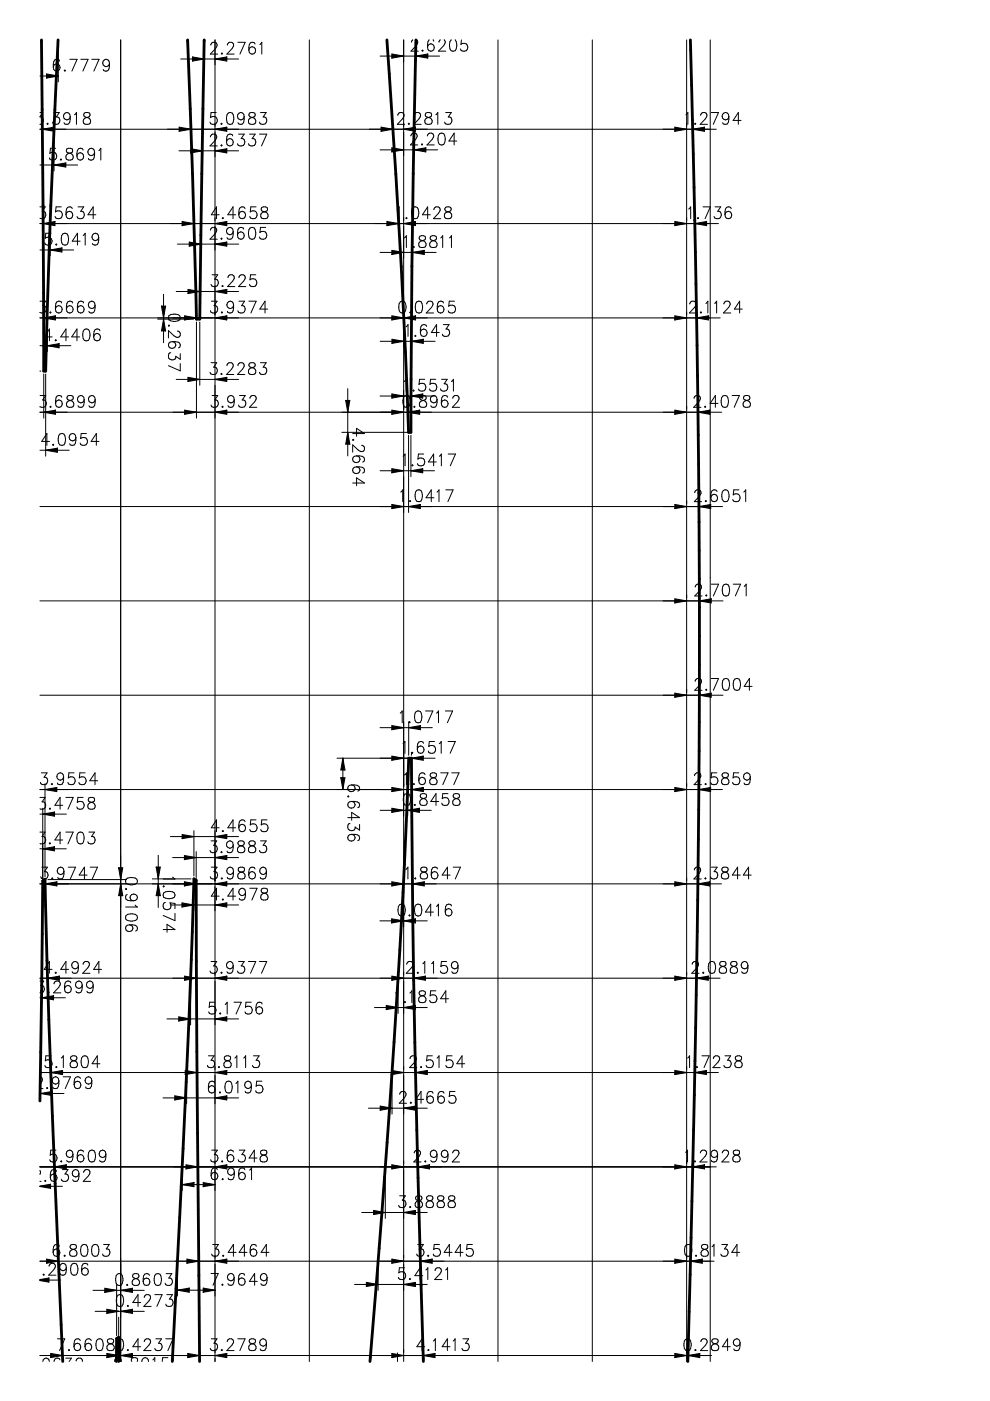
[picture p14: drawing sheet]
<svg xmlns="http://www.w3.org/2000/svg" width="210mm" height="297mm" viewBox="0 0 210 297" stroke-linecap="round" stroke-linejoin="round" font-family="sans-serif">
<g fill="none" stroke="#000" stroke-width=".21">
<path d="M8.5 16.1h3.9M10 15.8l1.8 .3-1.8 .3zM10.1 16l1.2 .1-1.2 .2zM10.2 16.1l-.3 .5M10.2 16.1h.1M10.7 16.1h-.5M12.4 16.1l-2.5 .5M12.4 16.1l-2.5-.4v.9M12.4 8.5v8.9M12.6 12.9a.65 .65 0 0 0-1-.2l-.2 .3-.1 1.2M13.8 14.8v.3l-.2-.1zM14.8 12.6h1.5l-1.1 2.5"/>
<path d="M17.1 12.6h1.6l-1.1 2.5M19.5 12.6h1.5l-1.1 2.5M23.2 13.4a1.28 1.28 0 0 1-.6 1.7l-.6-.1-.1-.3M25.6 8.5v280.2M38.3 12.5h12.3M40.8 12.1l2.5 .4-2.5 .4zM40.9 12.2l1.9 .3-1.9 .3zM41 12.4l1.2 .1-1.2 .2zM41.1 12.5l-.3 .4M41.1 12.5h.1M41.7 12.5h-.6M43.3 8.5v5.3"/>
<path d="M44.7 9.6l.2-.5 .7-.1a.62 .62 0 0 1 .3 .9l-1.3 1.6h1.5M45.6 12.5l2.5-.4v.8zM45.6 8.5v280.2M46.1 12.5l1.9-.3v.6zM46.7 12.5l1.2-.1v.3zM47.1 11.2v.3l-.2-.1zM47.8 12.5h-.6M47.8 12.5h.1M48.1 12.1l-.3 .4M48.2 9.6l.2-.5 .7-.1a.62 .62 0 0 1 .3 .9l-1.3 1.6h1.6M50.4 9h1.6l-1.1 2.5M54.1 9.3a.65 .65 0 0 0-1-.2l-.2 .3-.1 1.2"/>
<path d="M55.1 9.4l.4-.4v2.5M65.6 8.5v280.2M80.6 11.9h12.6M83.1 11.4l2.5 .5-2.5 .4zM83.2 11.6l1.8 .3-1.8 .3zM83.3 11.7l1.2 .2-1.2 .1zM83.4 11.9l-.3 .4M83.4 11.9h.5zM85.6 8.5v280.2M87.5 8.5l-.3 .4M87.5 8.5h.1M88.2 11.9l2.5-.5v.9z"/>
<path d="M88.2 8.5v4.6M88.4 8.5h.1M88.4 8.5l.1 .1a.86 .86 0 0 1-.3 1.1l-1.1 1.1h1.6M88.8 11.9l1.8-.3v.6zM89.3 11.9l1.2-.2v.3zM89.6 10.6v.2l-.1-.1zM89.9 11.9h.5zM90.7 11.4l-.3 .5M91 8.5l-.3 .3-.1 1.2M91 8.5h.1M91.8 8.5h.1M91.8 8.5l.2 .2"/>
<path d="M93.3 8.5l-.2 .4M93.3 8.5h.1M94.2 8.5h.1M94.2 8.5l.1 .1a.86 .86 0 0 1-.2 1.1l-1.1 1.1h1.5M95.7 8.5a1.99 1.99 0 0 0-.1 2.2 .73 .73 0 0 0 1.1-.3 2.19 2.19 0 0 0-.2-1.9M96.5 8.5h.1M97.8 8.5l-.1 .9a.83 .83 0 0 1 1.3 0 .83 .83 0 0 1-.2 1.2 .83 .83 0 0 1-1.2-.2M105.6 8.5v280.2M125.6 8.5v280.2M145.6 8.5v280.2M150.6 8.5v280.2M8.5 27.4h143.4"/>
<path d="M8.5 24.8a.78 .78 0 0 1 .7 .8 .78 .78 0 0 1-.7 .8M8.5 23.9h.6l-.6 .8M8.5 35h8M9 27.4l2.5-.4v.8zM9 26.2v.6M9.5 27.4l1.9-.3v.6zM10.1 27.4l1.2-.2v.4zM10.1 26.1v.3l-.1-.1zM11.2 27.4h-.6M11.2 27.4h.1M11.4 23.9h1.2l-.7 .9a.79 .79 0 0 1 .6 1.3 .79 .79 0 0 1-1.4-.2M11.5 35l2.5-.5v.9z"/>
<path d="M11.5 28v8.2M11.5 27l-.3 .4M11.8 31.4h-1.1l-.1 1.1a.83 .83 0 0 1 1.2 0 .83 .83 0 0 1-.1 1.2 .83 .83 0 0 1-1.2-.2M12 35l1.9-.3v.6zM12.6 35l1.2-.2v.3zM12.9 33.7v.2l-.1-.1zM13.7 35h-.6M13.7 35h.1M13.9 34.7l-.2 .3M14 34.5l-.1 .2M14.2 31.6a.5 .5 0 0 0 .2 .8 .9 .9 0 0 1 1 .4 .9 .9 0 0 1-.1 1 .92 .92 0 0 1-1.3-.3 1.2 1.2 0 0 1 1.3-1.2l.1-.5a.8 .8 0 0 0-1.2-.2zM14.9 24.7a1.28 1.28 0 0 1-.6 1.7l-.6-.1-.1-.3"/>
<path d="M15.8 24.3l.4-.4v2.5M17.6 31.8a.65 .65 0 0 0-1-.2l-.2 .3-.1 1.2M17.9 24a.5 .5 0 0 0 .2 .8 .9 .9 0 0 1 .9 .4 .9 .9 0 0 1 0 1.1 .92 .92 0 0 1-1.3-.4 1.19 1.19 0 0 1 1.3-1.2l.1-.5a.8 .8 0 0 0-1.2-.2zM20.1 32.3a1.28 1.28 0 0 1-.7 1.6l-.5-.1-.2-.2M21 31.9l.4-.5v2.5M38 32h12.6M38 27l2.5 .4-2.5 .4zM38.1 27.1l1.8 .3-1.8 .3zM38.2 27.2l1.2 .2-1.2 .2zM38.3 27.4l-.3 .4M38.3 27.4h.1M38.8 27.4h-.5"/>
<path d="M40.5 31.5l2.5 .5-2.5 .4zM40.5 26.2v.6M40.6 31.7l1.8 .3-1.8 .3zM40.7 31.8l1.2 .2-1.2 .1zM40.8 32l-.3 .4M40.8 32h.5zM43 28v5.2M44.6 29l.3-.4 .6-.2a.63 .63 0 0 1 .3 1l-1.3 1.5h1.6M45.6 27.4l2.5-.4v.8zM45.6 32l2.5-.5v.9zM45.8 23.9h-1.1l-.1 1a.83 .83 0 0 1 1.3 0 .83 .83 0 0 1-.2 1.3 .83 .83 0 0 1-1.2-.3M46.1 27.4l1.9-.3v.6z"/>
<path d="M46.1 32l1.9-.3v.6zM46.7 27.4l1.2-.2v.4zM46.7 32l1.2-.2v.3zM47 30.7v.2l-.1-.1zM47 26.1v.3l-.1-.1zM47.2 32h.6zM47.8 27.4h.1M47.8 27.4h-.6M48.1 31.5l-.3 .5M48.1 27l-.3 .4M48.4 24a.7 .7 0 0 1 1 .3 2.25 2.25 0 0 1-.1 2 .77 .77 0 0 1-1.2-.4 2.2 2.2 0 0 1 .3-1.9zM49.4 28.8a.65 .65 0 0 0-1.1-.2l-.2 .3-.1 1.2"/>
<path d="M50.6 28.4h1.2l-.7 1a.79 .79 0 0 1 .6 1.2 .79 .79 0 0 1-1.3-.1M51.8 24.7a1.28 1.28 0 0 1-.7 1.7l-.5-.1-.1-.3M52.9 24a.5 .5 0 0 0 .2 .8 .9 .9 0 0 1 1 .4 .9 .9 0 0 1-.1 1.1 .92 .92 0 0 1-1.3-.4 1.19 1.19 0 0 1 1.3-1.2l.1-.5a.8 .8 0 0 0-1.2-.2zM52.9 28.4h1.2l-.6 1a.79 .79 0 0 1 .6 1.2 .79 .79 0 0 1-1.4-.1M55 28.4h1.6l-1.1 2.5M55.2 23.9h1.2l-.6 .9a.79 .79 0 0 1 .6 1.3 .79 .79 0 0 1-1.4-.2M80.6 31.8h12.2M80.8 27l2.5 .4-2.5 .4zM80.9 27.1l1.9 .3-1.9 .3zM81 27.2l1.2 .2-1.2 .2zM81.1 27.4l-.3 .4M81.1 27.4h.1"/>
<path d="M81.7 27.4h-.6M83.1 31.3l2.5 .5-2.5 .4zM83.2 31.5l1.8 .3-1.8 .3zM83.3 31.6l1.2 .2-1.2 .1zM83.3 26.2v.6M83.4 31.8h.5zM83.4 31.8l-.3 .4M84.3 24.5l.3-.5 .6-.1a.62 .62 0 0 1 .4 .9l-1.4 1.6h1.6M85.6 27.4l2.5-.4v.8zM86.1 27.4l1.9-.3v.6zM86.7 27.4l1.2-.2v.4zM86.7 26.1v.3l-.1-.1z"/>
<path d="M87.1 28.8l.3-.4 .6-.2a.63 .63 0 0 1 .3 1l-1.3 1.5h1.6M87.8 27.4h.1M87.8 27.4h-.6M87.8 31.8l2.5-.5v.9zM87.8 28v5M87.8 24.5l.3-.5 .6-.1a.63 .63 0 0 1 .4 .9l-1.4 1.6h1.6M88.1 27l-.3 .4M88.3 31.8l1.9-.3v.6zM88.9 31.8l1.2-.2v.3zM89.4 31.8h.6zM89.5 30.5v.2l-.1-.1zM90.3 31.3l-.3 .5"/>
<path d="M90.3 24a.5 .5 0 0 0 .2 .8 .9 .9 0 0 1 1 .4 .9 .9 0 0 1-.1 1.1 .92 .92 0 0 1-1.3-.4 1.19 1.19 0 0 1 1.3-1.2l.1-.5a.8 .8 0 0 0-1.2-.2zM90.6 28.8l.3-.4 .6-.2a.63 .63 0 0 1 .4 1l-1.4 1.5h1.6M92.4 24.3l.4-.4v2.5M93.2 28.4a.7 .7 0 0 1 1.1 .3 2.25 2.25 0 0 1-.2 1.9 .77 .77 0 0 1-1.1-.3 2.21 2.21 0 0 1 .2-1.9zM94.5 23.9h1.2l-.7 .9a.79 .79 0 0 1 .6 1.3 .79 .79 0 0 1-1.3-.2M96.8 29.9h-1.6l1.1-1.7v2.5M143.1 27l2.5 .4-2.5 .4zM143.2 27.1l1.8 .3-1.8 .3zM143.3 27.2l1.2 .2-1.2 .2zM143.3 27.6l-.2 .2M143.4 27.4h.1M143.4 27.4l-.1 .2"/>
<path d="M143.9 27.4h-.5M145.4 24.3l.4-.4v2.5M146.9 27.4l2.5-.4v.8zM146.9 26.2v.6M147.4 26.1v.3l-.1-.1zM147.4 27.4l1.9-.3v.6zM148 27.4l1.2-.2v.4zM148.6 24.5l.2-.5 .6-.1a.63 .63 0 0 1 .4 .9l-1.3 1.6h1.5M149.1 27.4h.1M149.1 27.4h-.6M149.4 27l-.3 .4M150.8 23.9h1.5l-1.1 2.5"/>
<path d="M154.5 24.7a1.28 1.28 0 0 1-.6 1.7l-.6-.1-.1-.3M157.1 25.5h-1.7l1.1-1.6v2.5M8.5 47.4h143.8M8.5 43.9h1.1l-.6 .9a.8 .8 0 0 1 .7 1.1 .8 .8 0 0 1-1.2 .4M8.5 53h7.1M9.1 47.4l2.5-.4v.8zM9.1 46.2v.6M9.7 47.4l1.8-.3v.6zM10.2 47.4l1.2-.2v.4zM10.6 46.1v.3l-.1-.1zM10.6 53l2.5-.4v.8zM10.6 48v6.3"/>
<path d="M10.8 49.5h-1.1l-.1 1a.83 .83 0 0 1 1.2 0 .83 .83 0 0 1-.1 1.3 .83 .83 0 0 1-1.2-.3M11.2 53l1.8-.3v.6zM11.3 47.4h-.5M11.3 47.4h.1M11.6 47l-.3 .4M11.7 53l1.2-.2v.4zM11.9 51.7v.3l-.1-.1zM12.8 53h-.5M12.8 53h.1M13 43.9h-1.1l-.1 1a.83 .83 0 0 1 1.2 0 .83 .83 0 0 1-.1 1.3 .83 .83 0 0 1-1.2-.3M13.1 52.6l-.3 .4M13.3 49.6a.7 .7 0 0 1 1.1 .3 2.25 2.25 0 0 1-.2 2 .77 .77 0 0 1-1.1-.4 2.21 2.21 0 0 1 .2-1.9z"/>
<path d="M15.3 44.2a.65 .65 0 0 0-1-.2l-.2 .3-.1 1.2M16.5 43.9h1.2l-.6 .9a.79 .79 0 0 1 .6 1.3 .79 .79 0 0 1-1.4-.2M17 51.1h-1.7l1.1-1.6v2.5M17.6 49.9l.5-.4v2.5M20.3 45.5h-1.6l1.1-1.6v2.5M20.9 50.3a1.28 1.28 0 0 1-.6 1.7l-.6-.1-.1-.3M37.6 51.8h13M38.6 47l2.5 .4-2.5 .4zM38.7 47.1l1.9 .3-1.9 .3zM38.8 47.2l1.2 .2-1.2 .2zM38.9 47.4l-.3 .4M38.9 47.4h.1"/>
<path d="M39.5 47.4h-.6M40.1 51.3l2.5 .5-2.5 .4zM40.2 51.5l1.9 .3-1.9 .3zM40.3 51.6l1.2 .2-1.2 .1zM40.4 51.7l.6 .1zM40.4 51.8l-.3 .4M41.1 46.2v.6M42.6 48v5M44.6 48.8l.3-.5 .6-.1a.62 .62 0 0 1 .3 1l-1.3 1.5h1.6M45 58.3h1.2l-.7 .9a.79 .79 0 0 1 .6 1.3 .79 .79 0 0 1-1.4-.2M45.6 47.4l2.5-.4v.8zM45.6 51.8l2.5-.5v.9z"/>
<path d="M46.1 47.4l1.9-.3v.6zM46.1 51.8l1.9-.3v.6zM46.5 45.5h-1.7l1.1-1.6v2.5M46.7 47.4l1.2-.2v.4zM46.7 51.8l1.2-.2v.3zM47 50.5v.2l-.1-.1zM47.2 51.8h.6zM47.3 46.1v.3l-.2-.1zM47.8 47.4h.1M47.8 47.4h-.6M48.1 51.3l-.3 .4M48.1 47l-.3 .4"/>
<path d="M48.3 58.9l.3-.5 .6-.1a.62 .62 0 0 1 .4 .9l-1.4 1.6h1.6M49.4 49.1a1.28 1.28 0 0 1-.6 1.6l-.6-.1-.1-.2M50 45.5h-1.7l1.1-1.6v2.5M50.7 58.9l.2-.5 .7-.1a.62 .62 0 0 1 .3 .9l-1.3 1.6h1.5M51.7 48.6a.65 .65 0 0 0-1-.3l-.2 .4-.1 1.2M52 44.2a.65 .65 0 0 0-1-.2l-.3 .3-.1 1.2M53 48.3a.7 .7 0 0 1 1.1 .4 2.25 2.25 0 0 1-.2 1.9 .77 .77 0 0 1-1.1-.4 2.21 2.21 0 0 1 .2-1.9zM54.2 58.3h-1.1l-.1 1a.83 .83 0 0 1 1.2 0 .83 .83 0 0 1-.1 1.3 .83 .83 0 0 1-1.2-.3M54.3 43.9h-1.1l-.1 1a.83 .83 0 0 1 1.2 0 .83 .83 0 0 1-.1 1.3 .83 .83 0 0 1-1.2-.3M55.5 44a.5 .5 0 0 0 .2 .8 .9 .9 0 0 1 1 .4 .9 .9 0 0 1-.1 1.1 .92 .92 0 0 1-1.3-.4 1.2 1.2 0 0 1 1.3-1.2l.1-.5a.8 .8 0 0 0-1.2-.2zM56.3 48.2h-1.1l-.1 1.1a.83 .83 0 0 1 1.3 0 .83 .83 0 0 1-.2 1.2 .83 .83 0 0 1-1.2-.3M80.6 53.5h11.9"/>
<path d="M82 47l2.5 .4-2.5 .4zM82.1 47.1l1.9 .3-1.9 .3zM82.2 47.2l1.2 .2-1.2 .2zM82.3 47.4l-.3 .4M82.3 47.4h.1M82.9 47.4h-.6M83.1 53.1l2.5 .4-2.5 .5zM83.2 53.2l1.8 .3-1.8 .3zM83.3 53.4l1.2 .1-1.2 .2zM83.4 53.5h.5zM83.4 53.5l-.3 .5M84.2 44.3l.4-.4v2.5"/>
<path d="M84.5 46.2v.6M85.6 47.4l2.5-.4v.8zM85.7 50.5l.5-.5v2.5M86.1 47.4l1.9-.3v.6zM86.2 46.1v.3l-.1-.1zM86.7 47.4l1.2-.2v.4zM87.5 53.5l2.5-.4v.9zM87.5 48v6.8M87.6 44a.7 .7 0 0 1 1.1 .3 2.25 2.25 0 0 1-.2 2 .77 .77 0 0 1-1.2-.4 2.2 2.2 0 0 1 .3-1.9zM87.7 52.3v.2l-.1-.1zM87.8 47.4h.1M87.8 47.4h-.6"/>
<path d="M88 53.5l1.9-.3v.6zM88.1 47l-.3 .4M88.6 53.5l1.2-.1v.3zM89 50.1a.5 .5 0 0 0 .2 .8 .9 .9 0 0 1 1 .4 .9 .9 0 0 1-.1 1.1 .92 .92 0 0 1-1.3-.4 1.19 1.19 0 0 1 1.3-1.2l.1-.4a.8 .8 0 0 0-1.2-.3zM89.1 53.5h.6zM89.8 53.4l-.1 .1M90 53.1l-.2 .3M91.2 45.5h-1.6l1.1-1.6v2.5M91.3 50.1a.5 .5 0 0 0 .3 .8 .9 .9 0 0 1 .9 .4 .9 .9 0 0 1-.1 1.1 .92 .92 0 0 1-1.3-.4 1.19 1.19 0 0 1 1.3-1.2l.1-.4a.8 .8 0 0 0-1.2-.3zM92 44.5l.2-.5 .7-.1a.63 .63 0 0 1 .3 .9l-1.3 1.6h1.5M93.4 50.5l.5-.5v2.5M94.4 44a.5 .5 0 0 0 .3 .8 .9 .9 0 0 1 .9 .4 .9 .9 0 0 1-.1 1.1 .92 .92 0 0 1-1.3-.4 1.2 1.2 0 0 1 1.3-1.2l.1-.5a.8 .8 0 0 0-1.2-.2z"/>
<path d="M95.3 50.5l.4-.5v2.5M143.1 47l2.5 .4-2.5 .4zM143.2 47.1l1.8 .3-1.8 .3zM143.3 47.2l1.2 .2-1.2 .2zM143.3 47.6l-.2 .2M143.4 47.4h.1M143.4 47.4l-.1 .2M143.9 47.4h-.5M146 44.3l.4-.4v2.5M147.3 47.4l2.5-.4v.8zM147.3 46.2v.6M147.9 47.4l1.8-.3v.6z"/>
<path d="M148 46.1v.3l-.1-.1zM148.4 47.4l1.2-.2v.4zM149.1 43.9h1.5l-1.1 2.5M149.5 47.4h.1M149.5 47.4h-.5M149.8 47l-.3 .4M151.6 43.9h1.2l-.6 .9a.79 .79 0 0 1 .6 1.3 .79 .79 0 0 1-1.4-.2M155 44.2a.65 .65 0 0 0-1-.2l-.2 .3-.1 1.2M8.5 78.7h.2M8.5 67.4h144.2M8.5 73.3h6.5M8.5 66.3h.1"/>
<path d="M8.5 63.9h1.2l-.7 .9a.82 .82 0 0 1 .7 1.1 .82 .82 0 0 1-1.2 .4M9.3 67.4l2.5-.4v.8zM9.3 66.2v.6M9.3 79.3v9.3M9.7 79.3v17.4M9.8 67.4l1.9-.3v.6zM10 73.3l2.5-.4v.8zM10 68v6.5M10.4 67.4l1.2-.2v.4zM10.6 73.3l1.8-.3v.6zM10.7 66.1v.3l-.1-.1zM10.9 67.4h.6z"/>
<path d="M11 71.4h-1.6l1.1-1.6v2.5M11.1 73.3l1.2-.2v.4zM11.8 67l-.3 .4M11.8 72v.3l-.1-.1zM12.2 73.3h-.5M12.2 73.3h.1M12.5 72.9l-.3 .4M13.1 64.2a.65 .65 0 0 0-1-.2l-.2 .3-.1 1.2M14.6 71.4h-1.7l1.1-1.6v2.5M15.4 64.2a.65 .65 0 0 0-1-.2l-.2 .3-.1 1.2M16.9 71.4h-1.7l1.1-1.6v2.5M17.7 64.2a.65 .65 0 0 0-1-.2l-.2 .3-.1 1.2"/>
<path d="M17.9 69.9a.7 .7 0 0 1 1.1 .3 2.25 2.25 0 0 1-.2 2 .77 .77 0 0 1-1.2-.4 2.21 2.21 0 0 1 .3-1.9zM20.2 64.7a1.28 1.28 0 0 1-.7 1.7l-.5-.1-.2-.3M21.2 70.1a.65 .65 0 0 0-1-.2l-.2 .3-.1 1.2M33.4 67.7h7.6M34.2 64.9h.9l-.4 2.5zM34.2 64.9l.5 .3M34.4 65h.6l-.3 1.9zM34.5 65.1h.3l-.1 1.2zM34.7 69.9h.1M34.7 65.2v.6M34.7 65.2h.1M34.7 62.4v10.3"/>
<path d="M34.7 67.7l.4 2.5h-.9zM34.7 68.2l.3 1.9h-.6zM34.7 68.8l.1 1.2h-.3zM34.7 69.3v.6M34.7 69.9l.4 .3M35.8 66.9a2.03 2.03 0 0 1 2.3 0 .7 .7 0 0 1-.4 1.1 2.25 2.25 0 0 1-1.9-.2zM35.8 68.9l.1 .2-.1 .1zM36.2 74.8a.79 .79 0 0 0-.2 1.3 .79 .79 0 0 0 1.3-.6l.9 .7v-1.2M36.5 72.4a1.27 1.27 0 0 1 1.7 .7l-.1 .5-.3 .2M37.4 61.8h13.2M37.6 70.2l.5 .2 .1 .7a.63 .63 0 0 1-.9 .3l-1.6-1.3v1.5M38.2 77.1v1.5l-2.5-1.1"/>
<path d="M39.1 67l2.5 .4-2.5 .4zM39.2 67.1l1.9 .3-1.9 .3zM39.3 67.2l1.2 .2-1.2 .2zM39.4 67.4h.6zM39.4 67.4l-.3 .4M39.9 61.4l2.5 .4-2.5 .4zM40 61.5l1.8 .3-1.8 .3zM40.1 61.6l1.2 .2-1.2 .2zM40.2 61.8l-.3 .4M40.2 61.8h.1M40.7 61.8h-.5M41.6 66.2v.6"/>
<path d="M41.7 68.3v20.3M42.4 68.3v13.4M42.4 60.6v6.2M44.7 76.9h1.2l-.6 1a.79 .79 0 0 1 .6 1.2 .79 .79 0 0 1-1.4-.2M44.8 63.9h1.2l-.6 .9a.79 .79 0 0 1 .6 1.3 .79 .79 0 0 1-1.4-.2M45.6 61.8l2.5-.4v.8zM45.6 67.4l2.5-.4v.8zM46.1 61.8l1.9-.3v.6zM46.1 67.4l1.9-.3v.6zM46.7 61.8l1.2-.2v.4zM46.7 67.4l1.2-.2v.4zM47 79.2v.2l-.1-.1z"/>
<path d="M47.1 66.1v.3l-.2-.1zM47.2 60.5v.3l-.1-.1zM47.2 67.4h.6zM47.8 61.8h.1M47.8 61.8h-.6M48.1 61.4l-.3 .4M48.1 67l-.3 .4M48.1 77.5l.3-.5 .6-.1a.62 .62 0 0 1 .4 1l-1.4 1.5h1.6M49.5 64.7a1.28 1.28 0 0 1-.6 1.7l-.6-.1-.1-.3M50.5 77.5l.2-.5 .6-.1a.63 .63 0 0 1 .4 1l-1.3 1.5h1.5M50.7 63.9h1.2l-.7 .9a.79 .79 0 0 1 .6 1.3 .79 .79 0 0 1-1.4-.2M52.8 63.9h1.5l-1.1 2.5"/>
<path d="M52.9 77a.5 .5 0 0 0 .2 .9 .9 .9 0 0 1 1 .4 .9 .9 0 0 1-.1 1 .92 .92 0 0 1-1.3-.4 1.19 1.19 0 0 1 1.3-1.1l.1-.5a.8 .8 0 0 0-1.2-.3zM55.2 76.9h1.2l-.6 1a.79 .79 0 0 1 .6 1.2 .79 .79 0 0 1-1.4-.2M56.8 65.5h-1.7l1.1-1.6v2.5M80.6 72.4h11.7M83.1 71.9l2.5 .5-2.5 .4zM83.2 67.1l1.8 .3-1.8 .3zM83.2 72.1l1.9 .3-1.9 .3zM83.3 67.2l1.2 .2-1.2 .2zM83.3 72.5l-.2 .3M83.3 72.2l1.2 .2-1.2 .1zM83.4 67.4h.5zM83.4 67.4l-.3 .4"/>
<path d="M83.4 72.4l-.1 .1M83.4 72.4h.1M84 72.4h-.6M84.9 64a.7 .7 0 0 1 1.1 .3 2.25 2.25 0 0 1-.2 2 .77 .77 0 0 1-1.2-.4 2.2 2.2 0 0 1 .3-1.9zM86.1 69.3l.4-.5v2.5M86.2 67.4l1.8-.3v.6zM86.7 67.4l1.2-.2v.4zM87 66.1v.3l-.1-.1zM87.3 68v5.6M87.3 72.4l2.5-.5v.9zM87.3 67.4h.5zM87.8 72.4l1.9-.3v.6z"/>
<path d="M88.1 71.1v.2l-.1-.1zM88.1 67v.8l-5-.8v.8M88.1 67l-5 .8M88.1 67l-.3 .4M88.4 72.4l1.2-.2v.3zM88.4 64a.7 .7 0 0 1 1.1 .3 2.25 2.25 0 0 1-.2 2 .77 .77 0 0 1-1.1-.4 2.21 2.21 0 0 1 .2-1.9zM89.5 72.4h-.6M89.5 72.4h.1M89.8 71.9l-.3 .5M90.5 69.2a.65 .65 0 0 0-1.1-.3l-.2 .4-.1 1.2M90.5 64.5l.2-.5 .7-.1a.62 .62 0 0 1 .3 .9l-1.3 1.6h1.5M93.1 70.5h-1.6l1.1-1.7v2.5"/>
<path d="M94 68.8h1.2l-.6 1a.79 .79 0 0 1 .6 1.2 .79 .79 0 0 1-1.4-.2M94 64.2a.65 .65 0 0 0-1-.2l-.2 .3-.1 1.2M96.4 63.9h-1.1l-.2 1a.83 .83 0 0 1 1.3 0 .83 .83 0 0 1-.1 1.3 .83 .83 0 0 1-1.3-.3M143.1 67l2.5 .4-2.5 .4zM143.2 67.1l1.8 .3-1.8 .3zM143.3 67.2l1.2 .2-1.2 .2zM143.3 67.6l-.2 .2M143.4 67.4h.5zM143.4 67.4l-.1 .2M146.3 64.5l.2-.5 .6-.1a.62 .62 0 0 1 .4 .9l-1.3 1.6h1.5M147.7 66.2v.6M147.7 67.4l2.5-.4v.8z"/>
<path d="M148.2 67.4l1.9-.3v.6zM148.6 66.1v.3l-.1-.1zM148.8 67.4l1.2-.2v.4zM149.3 67.4h.6zM149.7 64.3l.4-.4v2.5M150.2 67l-.3 .4M151.5 64.3l.4-.4v2.5M153.5 64.5l.2-.5 .7-.1a.62 .62 0 0 1 .3 .9l-1.3 1.6h1.5M157.4 65.5h-1.7l1.1-1.6v2.5M8.5 87.4h144.5M8.5 95.5h6.2M8.5 86.2v.1"/>
<path d="M8.5 83.9h1.2l-.6 .9a.82 .82 0 0 1 .7 1.1 .82 .82 0 0 1-1.3 .4M9.3 87.4l2.5-.4v.8zM9.7 95.5l2.5-.5v.9zM9.8 87.4l1.9-.3v.6zM10.2 95.5l1.9-.3v.6zM10.4 87.4l1.2-.2v.4zM10.5 93.6h-1.7l1.1-1.7v2.5M10.7 86.1v.3l-.1-.1zM10.8 95.5l1.2-.2v.3zM11.3 94.2v.2l-.1-.1zM11.5 87.4h-.6M11.5 87.4h.1"/>
<path d="M11.6 87.2l-.1 .2M11.7 87.1l-.1 .1M11.8 87l-.1 .1M11.9 95.4l-.6 .1M11.9 95.4v.1M12.2 95l-.3 .4M12.7 92a.7 .7 0 0 1 1.1 .4 2.25 2.25 0 0 1-.2 1.9 .77 .77 0 0 1-1.2-.4 2.2 2.2 0 0 1 .3-1.9zM13.1 84.2a.65 .65 0 0 0-1-.2l-.2 .3-.1 1.2M14.3 84a.5 .5 0 0 0 .2 .8 .9 .9 0 0 1 1 .4 .9 .9 0 0 1-.1 1.1 .92 .92 0 0 1-1.3-.4 1.19 1.19 0 0 1 1.3-1.2l.1-.5a.8 .8 0 0 0-1.2-.2zM16.1 92.8a1.28 1.28 0 0 1-.6 1.6l-.6-.1-.1-.2M17.9 84.7a1.28 1.28 0 0 1-.7 1.7l-.5-.1-.2-.3M18.3 91.9h-1.1l-.1 1.1a.83 .83 0 0 1 1.2 0 .83 .83 0 0 1-.1 1.2 .83 .83 0 0 1-1.2-.3"/>
<path d="M20.2 84.7a1.28 1.28 0 0 1-.7 1.7l-.5-.1-.1-.3M21 93.6h-1.7l1.1-1.7v2.5M37.4 80.4h13.2M39.2 87l2.5 .4-2.5 .4zM39.3 87.1l1.8 .3-1.8 .3zM39.4 87.2l1.2 .2-1.2 .2zM39.5 87.4l-.3 .4M39.5 87.4h.1M39.9 80l2.5 .4-2.5 .5zM40 80.1l1.8 .3-1.8 .3zM40 87.4h-.5M40.1 80.3l1.2 .1-1.2 .2z"/>
<path d="M40.2 80.4h.5zM40.2 80.5l-.3 .4M45 83.9h1.2l-.7 .9a.79 .79 0 0 1 .6 1.3 .79 .79 0 0 1-1.4-.2M45.6 80.4l2.5-.4v.9zM45.6 87.4l2.5-.4v.8zM46.1 80.4l1.9-.3v.6zM46.1 87.4l1.9-.3v.6zM46.7 80.4l1.2-.1v.3zM46.7 87.4l1.2-.2v.4zM47.2 86.1v.3l-.1-.1zM47.2 80.4h.6zM47.8 87.4h.1"/>
<path d="M47.8 87.4h-.6M48 80.1l-.2 .3M48.1 80l-.1 .1M48.1 87l-.3 .4M49.7 84.7a1.28 1.28 0 0 1-.7 1.7l-.5-.1-.2-.3M50.8 83.9h1.2l-.6 .9a.79 .79 0 0 1 .6 1.3 .79 .79 0 0 1-1.4-.2M53 84.5l.2-.5 .7-.1a.62 .62 0 0 1 .3 .9l-1.3 1.6h1.5M72.5 91.7h14M73.3 84.9h.9l-.5 2.5zM73.3 84.9l.4 .3M73.4 85h.6l-.3 1.8zM73.6 85.1h.3l-.2 1.2z"/>
<path d="M73.7 93.9h.1M73.7 85.2v.5M73.7 85.2h.1M73.7 82.4v14.3M73.7 91.7l.5 2.5h-.9zM73.7 92.2l.3 1.9h-.6zM73.7 92.8l.2 1.2h-.3zM73.7 93.3v.6M73.7 93.9l.5 .3M74.8 91.9h2.5l-1.7-1.1v1.7M74.9 93.2l.1 .1-.1 .1zM75.6 96.7a1.27 1.27 0 0 1 1.7 .6l-.2 .6-.2 .1"/>
<path d="M75.6 99a1.27 1.27 0 0 1 1.7 .6l-.2 .6-.2 .1M76.7 94.4l.4 .3 .2 .6a.62 .62 0 0 1-1 .3l-1.5-1.3v1.6M80.6 84h11.5M80.6 99.8h11.5M83.1 83.5l2.5 .5-2.5 .4zM83.1 87l2.5 .4-2.5 .4zM83.1 99.4l2.5 .4-2.5 .4zM83.2 83.7l1.8 .3-1.8 .3zM83.2 87.1l1.8 .3-1.8 .3zM83.2 99.5l1.8 .3-1.8 .3zM83.3 83.8l1.2 .2-1.2 .1zM83.3 87.2l1.2 .2-1.2 .2z"/>
<path d="M83.3 99.7l1.2 .1-1.2 .2zM83.4 84h.1M83.4 87.4h.1M83.4 99.8h.1M83.4 84l-.3 .4M83.4 99.8l-.3 .4M83.4 87.4l-.3 .4M83.9 84h-.5M83.9 99.8h-.5M83.9 87.4h-.5M85.5 96.7l.4-.4v2.5M85.7 80.9l.4-.5v2.5"/>
<path d="M85.8 84a.7 .7 0 0 1 1 .3 2.25 2.25 0 0 1-.2 2 .77 .77 0 0 1-1.1-.4 2.2 2.2 0 0 1 .3-1.9zM86.5 86.1v.7M86.5 87.4l2.5-.4v.8zM86.6 92.3v16.3M87 87.4l1.9-.3v.6zM87.1 92.3v8.8M87.1 99.8l2.5-.4v.8zM87.1 82.7v4.1M87.1 84l2.5-.5v.9zM87.5 98.5v.3l-.2-.1zM87.6 87.4l1.2-.2v.4zM87.7 99.8l1.8-.3v.6z"/>
<path d="M87.7 82.7v.2l-.1-.1zM87.7 84l1.8-.3v.6zM87.9 86.1v.3l-.2-.1zM88.2 99.8l1.2-.1v.3zM88.2 84l1.2-.2v.3zM88.7 87.4h-.6M88.7 87.4h.1M89 87l-.3 .4M89.1 84a.5 .5 0 0 0 .3 .8 .9 .9 0 0 1 .9 .4 .9 .9 0 0 1-.1 1.1 .92 .92 0 0 1-1.3-.4 1.19 1.19 0 0 1 1.3-1.2l.1-.5a.8 .8 0 0 0-1.2-.2zM89.3 99.8h.1M89.3 99.8h-.5M89.3 84h-.5"/>
<path d="M89.3 84h.1M89.6 99.4l-.3 .4M89.6 83.5l-.3 .5M89.8 96.3h-1.1l-.1 1a.83 .83 0 0 1 1.3 0 .83 .83 0 0 1-.2 1.3 .83 .83 0 0 1-1.2-.3M90.1 80.4h-1.1l-.2 1.1a.83 .83 0 0 1 1.3 0 .83 .83 0 0 1-.1 1.2 .83 .83 0 0 1-1.3-.3M92.4 80.4h-1.1l-.1 1.1a.83 .83 0 0 1 1.2 0 .83 .83 0 0 1-.1 1.2 .83 .83 0 0 1-1.2-.3M92.5 97.9h-1.7l1.1-1.6v2.5M92.7 84.7a1.28 1.28 0 0 1-.7 1.7l-.5-.1-.2-.3M93.2 96.7l.4-.4v2.5M93.6 80.4h1.2l-.6 1a.79 .79 0 0 1 .6 1.2 .79 .79 0 0 1-1.4-.2M94.9 84.2a.65 .65 0 0 0-1-.2l-.2 .3-.1 1.2M95 96.3h1.6l-1.1 2.5"/>
<path d="M95.7 80.9l.4-.5v2.5M96 84.5l.2-.5 .7-.1a.63 .63 0 0 1 .3 .9l-1.3 1.6h1.5M143.1 87l2.5 .4-2.5 .4zM143.2 87.1l1.8 .3-1.8 .3zM143.3 87.2l1.2 .2-1.2 .2zM143.3 87.6l-.2 .2M143.4 87.4h.1M143.4 87.4l-.1 .2M143.9 87.4h-.5M147.2 84.5l.2-.5 .6-.1a.62 .62 0 0 1 .4 .9l-1.3 1.6h1.5M148 87.4l2.5-.4v.8zM148 86.1v.7"/>
<path d="M148.5 87.4l1.9-.3v.6zM149.1 87.4l1.2-.2v.4zM149.5 86.1v.3l-.1-.1zM150.2 87.4h.1M150.2 87.4h-.6M150.5 87l-.3 .4M152.2 85.5h-1.6l1.1-1.6v2.5M153.2 84a.7 .7 0 0 1 1.1 .3 2.25 2.25 0 0 1-.2 2 .77 .77 0 0 1-1.1-.4 2.2 2.2 0 0 1 .2-1.9zM155.2 83.9h1.6l-1.1 2.5M157.8 84a.5 .5 0 0 0 .2 .8 .9 .9 0 0 1 .9 .4 .9 .9 0 0 1 0 1.1 .92 .92 0 0 1-1.3-.4 1.19 1.19 0 0 1 1.3-1.2l.1-.5a.8 .8 0 0 0-1.2-.2zM8.5 107.4h144.7M74.8 102.4h2.5l-1.7-1.1v1.7"/>
<path d="M83.1 107l2.5 .4-2.5 .4zM83.2 107.1l1.8 .3-1.8 .3zM83.3 107.2l1.2 .2-1.2 .2zM83.4 107.4h.1M83.4 107.4l-.3 .4M83.9 107.4h-.5M85 104.3l.4-.4v2.5M86.6 107.4l2.5-.4v.8zM87 106.1v.3l-.2-.1zM87.2 107.4l1.8-.3v.6zM87.7 107.4l1.2-.2v.4zM88.4 104a.7 .7 0 0 1 1 .3 2.25 2.25 0 0 1-.2 2 .77 .77 0 0 1-1.1-.4 2.21 2.21 0 0 1 .3-1.9z"/>
<path d="M88.8 107.4h-.5M88.8 107.4h.1M89.1 107l-.3 .4M92 105.5h-1.7l1.1-1.6v2.5M92.7 104.3l.4-.4v2.5M94.5 103.9h1.6l-1.1 2.5M143.1 107l2.5 .4-2.5 .4zM143.2 107.1l1.8 .3-1.8 .3zM143.3 107.2l1.2 .2-1.2 .2zM143.3 107.6l-.2 .2M143.4 107.4h.1M143.4 107.4l-.1 .2"/>
<path d="M143.9 107.4h-.5M147.3 104.5l.2-.5 .7-.1a.63 .63 0 0 1 .3 .9l-1.3 1.6h1.5M148.2 107.4l2.5-.4v.8zM148.2 106.1v.7M149.3 107.4l1.2-.2v.4zM149.7 106.1v.3l-.2-.1zM150.4 107.4h.1M150.4 107.4h-.6M150.6 107.1l-1.9 .3 1.9 .3M150.7 107l-.3 .4M152 104.2a.65 .65 0 0 0-1-.2l-.2 .3-.1 1.2M153.4 104a.7 .7 0 0 1 1.1 .3 2.25 2.25 0 0 1-.2 2 .77 .77 0 0 1-1.2-.4 2.2 2.2 0 0 1 .3-1.9z"/>
<path d="M156.7 103.9h-1.1l-.1 1a.83 .83 0 0 1 1.2 0 .83 .83 0 0 1-.1 1.3 .83 .83 0 0 1-1.2-.3M157.7 104.3l.4-.4v2.5M8.5 127.4h144.8M143.1 127l2.5 .4-2.5 .4zM143.2 127.1l1.8 .3-1.8 .3zM143.3 127.2l1.2 .2-1.2 .2zM143.3 127.6l-.2 .2M143.4 127.4h.5zM143.4 127.4l-.1 .2M147.4 124.5l.3-.5 .6-.1a.62 .62 0 0 1 .3 .9l-1.3 1.6h1.6M148.3 127.4l2.5-.4v.8zM148.3 126.1v.7"/>
<path d="M148.8 127.4l1.9-.3v.6zM149.8 126.1v.3l-.2-.1zM149.9 127.4h.6zM150.6 127.2l-1.2 .2 1.2 .2M150.8 127l-.3 .4M150.8 123.9h1.6l-1.1 2.5M153.5 124a.7 .7 0 0 1 1.1 .3 2.25 2.25 0 0 1-.2 2 .77 .77 0 0 1-1.2-.4 2.2 2.2 0 0 1 .3-1.9zM155.5 123.9h1.5l-1.1 2.5M157.8 124.3l.4-.4v2.5M8.5 147.4h144.8M80.6 154.3h11.1M83.1 153.8l2.5 .5-2.5 .4z"/>
<path d="M83.2 154l1.8 .3-1.8 .3zM83.3 154.1l1.2 .2-1.2 .1zM83.4 154.3h.5zM83.4 154.3l-.3 .4M84.9 151.2l.4-.5v2.5M85.4 157.7l.5-.5v2.5M86.7 154.3l2.5-.5v.9zM86.7 153v7.1M86.8 153v.2l-.1-.1zM87.2 154.3l1.9-.3v.6zM87.2 159.5v.6M87.4 159.5v.2l-.1-.1z"/>
<path d="M87.8 154.3l1.2-.2v.3zM88.2 150.9a.7 .7 0 0 1 1.1 .3 2.25 2.25 0 0 1-.2 1.9 .77 .77 0 0 1-1.1-.3 2.2 2.2 0 0 1 .2-1.9zM88.3 154.3h.6zM89.2 153.8l-.3 .5M89.8 157.6a.65 .65 0 0 0-1-.3l-.2 .4-.1 1.2M90.2 150.7h1.6l-1.1 2.5M92.1 157.2h-1.1l-.1 1.1a.83 .83 0 0 1 1.3 0 .83 .83 0 0 1-.2 1.2 .83 .83 0 0 1-1.2-.3M92.6 151.2l.4-.5v2.5M93.1 157.7l.5-.5v2.5M94.4 150.7h1.6l-1.1 2.5M95 157.2h1.5l-1.1 2.5M143.1 147l2.5 .4-2.5 .4z"/>
<path d="M143.2 147.1l1.8 .3-1.8 .3zM143.3 147.2l1.2 .2-1.2 .2zM143.3 147.6l-.2 .2M143.4 147.4h.1M143.4 147.4l-.1 .2M143.9 147.4h-.5M147.4 144.5l.2-.5 .7-.1a.62 .62 0 0 1 .3 .9l-1.3 1.6h1.5M148.3 147.4l2.5-.4v.8zM148.3 146.1v.7M148.8 147.4l1.9-.3v.6zM149.8 146.1v.3l-.2-.1zM150.5 147.4h.1"/>
<path d="M150.5 147.4h-.6M150.6 147.2l-1.2 .2 1.2 .2M150.8 147l-.3 .4M150.8 143.9h1.5l-1.1 2.5M153.5 144a.7 .7 0 0 1 1.1 .3 2.25 2.25 0 0 1-.2 2 .77 .77 0 0 1-1.2-.4 2.2 2.2 0 0 1 .3-1.9zM155.8 144a.7 .7 0 0 1 1.1 .3 2.25 2.25 0 0 1-.2 2 .77 .77 0 0 1-1.1-.4 2.21 2.21 0 0 1 .2-1.9zM159.5 145.5h-1.7l1.1-1.6v2.5M8.5 167.4h144.7M8.5 169.1h1.1l-.7 .9a.8 .8 0 0 1 .7 1.1 .8 .8 0 0 1-1.1 .4M8.5 176.4h1.1l-.7 1a.8 .8 0 0 1 .7 1 .8 .8 0 0 1-1.1 .5M8.5 180h5.6M8.5 172.6h5.6"/>
<path d="M8.8 163.9h1.2l-.7 .9a.79 .79 0 0 1 .6 1.3 .79 .79 0 0 1-1.3-.2M9.1 180l2.5-.5v.9zM9.1 172.6l2.5-.4v.8zM9.1 171.4v15.4M9.5 167.4l2.5-.4v.8zM9.5 166.1v19.8M9.6 180l1.9-.3v.6zM9.6 172.6l1.9-.3v.6zM10.1 167.4l1.8-.3v.6zM10.2 180l1.2-.2v.3zM10.2 172.6l1.2-.1v.3zM10.6 178.7v.2l-.1-.1z"/>
<path d="M10.6 171.3v.3l-.1-.1zM10.6 167.4l1.2-.2v.4zM10.7 172.6h.6zM11 166.1v.3l-.1-.1zM11.3 179.9v.1M11.3 179.9l-.6 .1M11.4 179.8l-.1 .1M11.6 179.5l-.2 .3M11.6 172.2l-.3 .4M11.7 167.4h.1M11.7 167.4h-.5M12 167l-.3 .4"/>
<path d="M13.3 178.1h-1.7l1.1-1.7v2.5M13.3 170.7h-1.7l1.1-1.6v2.5M13.5 164.7a1.28 1.28 0 0 1-.7 1.7l-.5-.1-.1-.3M14 176.4h1.5l-1.1 2.5M14 169.1h1.5l-1.1 2.5M15.7 163.9h-1.1l-.1 1a.83 .83 0 0 1 1.2 0 .83 .83 0 0 1-.1 1.3 .83 .83 0 0 1-1.2-.3M16.6 176.5a.7 .7 0 0 1 1.1 .4 2.25 2.25 0 0 1-.2 1.9 .77 .77 0 0 1-1.1-.4 2.2 2.2 0 0 1 .2-1.9zM17.6 169.1h-1.1l-.1 1a.83 .83 0 0 1 1.2 0 .83 .83 0 0 1-.1 1.3 .83 .83 0 0 1-1.2-.3M18 163.9h-1.1l-.1 1a.83 .83 0 0 1 1.3 0 .83 .83 0 0 1-.2 1.3 .83 .83 0 0 1-1.2-.3M18.8 176.4h1.2l-.6 1a.79 .79 0 0 1 .6 1.2 .79 .79 0 0 1-1.4-.2M18.8 169.2a.5 .5 0 0 0 .3 .8 .9 .9 0 0 1 .9 .4 .9 .9 0 0 1-.1 1.1 .92 .92 0 0 1-1.3-.4 1.19 1.19 0 0 1 1.3-1.2l.1-.5a.8 .8 0 0 0-1.2-.2zM20.7 165.5h-1.7l1.1-1.6v2.5"/>
<path d="M36.1 177.4h14.5M38.6 176.9l2.5 .5-2.5 .4zM38.7 177.1l1.9 .3-1.9 .3zM38.8 177.2l1.2 .2-1.2 .1zM38.9 177.4h.6zM38.9 177.4l-.3 .4M41.1 176.1v9.6M44.7 178.3h1.2l-.6 .9a.79 .79 0 0 1 .6 1.3 .79 .79 0 0 1-1.4-.2M45.6 177.4l2.5-.5v.9zM46.1 177.4l1.9-.3v.6zM46.5 175.5h-1.7l1.1-1.7v2.5M46.7 177.4l1.2-.2v.3z"/>
<path d="M47.2 177.4h.6zM47.3 176.1v.2l-.2-.1zM48.1 176.9l-.3 .5M49.4 179.1a1.28 1.28 0 0 1-.6 1.7l-.6-.1-.1-.3M50 175.5h-1.7l1.1-1.7v2.5M50.6 178.4a.5 .5 0 0 0 .2 .8 .9 .9 0 0 1 .9 .5 .9 .9 0 0 1 0 1 .92 .92 0 0 1-1.3-.4 1.19 1.19 0 0 1 1.3-1.2l.1-.4a.8 .8 0 0 0-1.2-.3zM52 174.2a.65 .65 0 0 0-1-.2l-.3 .3-.1 1.2M52.9 178.4a.5 .5 0 0 0 .2 .8 .9 .9 0 0 1 1 .5 .9 .9 0 0 1-.1 1 .92 .92 0 0 1-1.3-.4 1.19 1.19 0 0 1 1.3-1.2l.1-.4a.8 .8 0 0 0-1.2-.3zM54.3 173.8h-1.1l-.1 1.1a.83 .83 0 0 1 1.2 0 .83 .83 0 0 1-.1 1.2 .83 .83 0 0 1-1.2-.2M55.2 178.3h1.2l-.6 .9a.79 .79 0 0 1 .6 1.3 .79 .79 0 0 1-1.4-.2M56.6 173.8h-1.1l-.1 1.1a.83 .83 0 0 1 1.2 0 .83 .83 0 0 1-.1 1.2 .83 .83 0 0 1-1.2-.2M71.4 160.8h20.8"/>
<path d="M72.3 164.9l.4 2.5M72.3 164.9h.8l-.4 2.5M72.3 164.9l.4 .3M72.4 165h.6l-.3 1.8zM72.5 165.1h.4l-.2 1.2zM72.7 165.2v.5zM72.7 160.8v6.6M72.7 160.8l.4 2.5M72.7 160.8l-.4 2.5h.8M72.7 161.3l.3 1.9h-.6zM72.7 161.9l.2 1.2h-.4zM72.7 162.4v.6z"/>
<path d="M72.7 163l.4 .3M73.7 173.3h2.5l-1.6-1.1v1.7M73.8 168.7l.2 .2-.2 .1zM74.2 174.6a.79 .79 0 0 0-.2 1.4 .79 .79 0 0 0 1.3-.6l.9 .6v-1.2M74.6 166.4a1.27 1.27 0 0 1 1.6 .7l-.1 .5-.2 .1M74.6 169.9a1.27 1.27 0 0 1 1.6 .7l-.1 .5-.2 .1M74.6 176.9a1.27 1.27 0 0 1 1.6 .7l-.1 .5-.2 .1M80.6 171.8h10.8M83.1 160.3l2.5 .5-2.5 .4zM83.1 167l2.5 .4-2.5 .4zM83.1 171.4l2.5 .4-2.5 .4zM83.2 160.5l1.8 .3-1.8 .3z"/>
<path d="M83.2 167.1l1.8 .3-1.8 .3zM83.2 171.5l1.8 .3-1.8 .3zM83.3 160.6l1.2 .2-1.2 .1zM83.3 167.2l1.2 .2-1.2 .2zM83.3 171.6l1.2 .2-1.2 .2zM83.4 160.7v.1M83.4 167.4h.1M83.4 171.8h.1M83.4 167.4l-.3 .4M83.4 171.8l-.3 .4M83.4 160.8l-.3 .4M83.9 171.8h-.5"/>
<path d="M83.9 160.8h-.5M83.9 167.4h-.5M85.8 164.3l.4-.4v2.5M85.9 168.4a.7 .7 0 0 1 1 .3 2.25 2.25 0 0 1-.2 2 .77 .77 0 0 1-1.1-.4 2.21 2.21 0 0 1 .3-1.9zM86.4 171.8l2.5-.4v.8zM86.4 168v5.1M87 171.8l1.8-.3v.6zM87.2 160.8l2.5-.5v.9zM87.3 166.1v.7M87.3 167.4l2.5-.4v.8zM87.5 171.8l1.2-.2v.4zM87.7 166.1v.3l-.1-.1z"/>
<path d="M87.8 160.8l1.8-.3v.6zM87.8 167.4l1.9-.3v.6zM88 170.5v.3l-.2-.1zM88.3 160.8l1.2-.2v.3zM88.4 167.4l1.2-.2v.4zM88.6 171.8h-.5M88.6 171.8h.1M88.9 171.4l-.3 .4M89.2 168.4a.5 .5 0 0 0 .3 .8 .9 .9 0 0 1 .9 .4 .9 .9 0 0 1-.1 1.1 .92 .92 0 0 1-1.3-.4 1.19 1.19 0 0 1 1.3-1.2l.1-.5a.8 .8 0 0 0-1.2-.2zM89.4 160.7v.1M89.4 160.7l-.5 .1M89.5 167.4h.1"/>
<path d="M89.5 167.4h-.6M89.5 160.6l-.1 .1M89.7 167.1l-.2 .3M89.7 160.3l-.2 .3M89.8 167l-.1 .1M90.1 164.2a.65 .65 0 0 0-1-.2l-.2 .3-.1 1.2M91.3 164a.5 .5 0 0 0 .3 .8 .9 .9 0 0 1 .9 .4 .9 .9 0 0 1-.1 1.1 .92 .92 0 0 1-1.3-.4 1.19 1.19 0 0 1 1.3-1.2l.1-.5a.8 .8 0 0 0-1.2-.2zM93 169.9h-1.7l1.1-1.6v2.5M93.4 163.9h1.6l-1.1 2.5M95 168.3h-1.1l-.1 1a.83 .83 0 0 1 1.2 0 .83 .83 0 0 1-.1 1.3 .83 .83 0 0 1-1.2-.3M95.8 163.9h1.5l-1.1 2.5M96.2 168.4a.5 .5 0 0 0 .2 .8 .9 .9 0 0 1 1 .4 .9 .9 0 0 1-.1 1.1 .92 .92 0 0 1-1.3-.4 1.19 1.19 0 0 1 1.3-1.2l.1-.5a.8 .8 0 0 0-1.2-.2z"/>
<path d="M143.1 167l2.5 .4-2.5 .4zM143.2 167.1l1.8 .3-1.8 .3zM143.3 167.2l1.2 .2-1.2 .2zM143.3 167.6l-.2 .2M143.4 167.4h.1M143.4 167.4l-.1 .2M143.9 167.4h-.5M147.3 164.5l.2-.5 .6-.1a.62 .62 0 0 1 .4 .9l-1.3 1.6h1.5M148.2 166.1v.7M148.2 167.4l2.5-.4v.8zM149.3 167.4l1.2-.2v.4zM149.6 166.1v.3l-.1-.1z"/>
<path d="M150.4 167.4h.1M150.4 167.4h-.6M150.6 167.1l-1.9 .3 1.9 .3M150.7 167l-.3 .4M152 163.9h-1.1l-.1 1a.83 .83 0 0 1 1.2 0 .83 .83 0 0 1-.1 1.3 .83 .83 0 0 1-1.2-.3M153.2 164a.5 .5 0 0 0 .2 .8 .9 .9 0 0 1 1 .4 .9 .9 0 0 1-.1 1.1 .92 .92 0 0 1-1.3-.4 1.19 1.19 0 0 1 1.3-1.2l.1-.5a.8 .8 0 0 0-1.2-.2zM156.6 163.9h-1.1l-.1 1a.83 .83 0 0 1 1.3 0 .83 .83 0 0 1-.2 1.3 .83 .83 0 0 1-1.2-.3M159.1 164.7a1.28 1.28 0 0 1-.7 1.7l-.5-.1-.1-.3M8.5 187.4h144.5M8.9 183.9h1.2l-.7 .9a.79 .79 0 0 1 .6 1.3 .79 .79 0 0 1-1.4-.2M9.6 187.4l2.5-.4v.8zM9.6 186.1v.7"/>
<path d="M10.1 187.4l1.9-.3v.6zM10.2 186.5h16.6M10.7 187.4l1.2-.2v.4zM11.1 186.1v.3l-.1-.1zM11.2 187.4h.6zM12.1 187l-.3 .4M13.6 184.7a1.28 1.28 0 0 1-.7 1.7l-.5-.1-.2-.3M14.5 183.9h1.5l-1.1 2.5M18.5 185.5h-1.7l1.1-1.6v2.5M19.1 183.9h1.6l-1.1 2.5M25.1 184h.9l-.4 2.5zM25.1 184l.5 .3"/>
<path d="M25.3 184.1h.6l-.3 1.8zM25.4 184.2h.3l-.1 1.2zM25.6 184.3v.5zM25.6 187.4l.4 2.5h-.9zM25.6 187.9l.3 1.9h-.6zM25.6 188.5l.1 1.2h-.3zM25.6 189v.6zM25.6 189.6l.4 .3M26.7 186.4a2.02 2.02 0 0 1 2.3 0 .7 .7 0 0 1-.3 1.1 2.25 2.25 0 0 1-2-.2zM26.7 194.1a2.03 2.03 0 0 1 2.3 0 .7 .7 0 0 1-.3 1.1 2.25 2.25 0 0 1-2-.2zM26.7 188.4l.2 .1-.2 .1zM27 189.7a.69 .69 0 0 0-.3 1l.4 .2 1.2 .1"/>
<path d="M27.5 196.1a1.27 1.27 0 0 1 1.6 .6l-.1 .6-.2 .1M28.7 191.9l.4 .4h-2.5M32.3 186.3h8.2M33.1 183.8h.9l-.4 2.5zM33.1 183.8l.4 .3M33.3 183.9h.5l-.2 1.9zM33.4 184h.3l-.1 1.2zM33.5 189.6h.1M33.5 184.1l.1 .6M33.5 184.1h.1M33.6 187.4l.4 2.5h-.9zM33.6 187.9l.2 1.9h-.5z"/>
<path d="M33.6 188.5l.1 1.2h-.3zM33.6 181.3v11.1M33.6 189v.6M33.6 189.6l.4 .3M34.6 197.1h2.5l-1.7-1.1v1.6M34.7 187.8l.1 .1-.1 .1zM34.7 189.3a2.02 2.02 0 0 1 2.3 0 .7 .7 0 0 1-.4 1.1 2.25 2.25 0 0 1-1.9-.2zM35.1 191.3a.83 .83 0 0 0-.3 1.2 .83 .83 0 0 0 1.2 .2 .83 .83 0 0 0 0-1.3l1.1 .1v1.1M36.1 191.9h14.5M36.6 181.8h14M36.6 186l.5 .4h-2.5M37.1 193.7v1.5l-2.5-1.1"/>
<path d="M38.6 191.4l2.5 .5-2.5 .4zM38.7 191.6l1.8 .3-1.8 .3zM38.8 191.7l1.2 .2-1.2 .1zM38.9 191.9h.1M38.9 191.9l-.3 .4M39.1 181.4l2.5 .4-2.5 .5zM39.1 187l2.5 .4-2.5 .4zM39.2 181.5l1.8 .3-1.8 .3zM39.2 187.1l1.8 .3-1.8 .3zM39.3 181.7l1.2 .1-1.2 .2zM39.3 187.2l1.2 .2-1.2 .2zM39.4 181.8l-.3 .5"/>
<path d="M39.4 181.8h.5zM39.4 187.4h.5zM39.4 187.4l-.3 .4M39.4 191.9h-.5M41.1 188v5.1M41.6 180.6v5.4M41.6 186.1v.7M44.8 183.9h1.2l-.6 .9a.79 .79 0 0 1 .6 1.3 .79 .79 0 0 1-1.4-.2M45.6 181.8l2.5-.4v.9zM45.6 187.4l2.5-.4v.8zM45.6 191.9l2.5-.5v.9zM46.1 181.8l1.9-.3v.6z"/>
<path d="M46.1 187.4l1.9-.3v.6zM46.1 191.9l1.9-.3v.6zM46.5 190h-1.7l1.1-1.7v2.5M46.7 181.8l1.2-.1v.3zM46.7 187.4l1.2-.2v.4zM46.7 191.9l1.2-.2v.3zM47 180.6v.2l-.1-.1zM47 186.1v.3l-.1-.1zM47.2 181.8h.6zM47.2 187.4h.6zM47.3 190.6v.2l-.2-.1zM47.8 191.9h.1"/>
<path d="M47.8 191.9h-.6M48.1 191.4l-.3 .5M48.1 181.4l-.3 .4M48.1 187l-.3 .4M49.5 184.7a1.28 1.28 0 0 1-.6 1.7l-.6-.1-.1-.3M50 190h-1.7l1.1-1.7v2.5M50.6 184a.5 .5 0 0 0 .3 .8 .9 .9 0 0 1 .9 .4 .9 .9 0 0 1-.1 1.1 .92 .92 0 0 1-1.3-.4 1.19 1.19 0 0 1 1.3-1.2l.1-.5a.8 .8 0 0 0-1.2-.2zM52.1 189.2a1.28 1.28 0 0 1-.7 1.6l-.5-.1-.2-.2M53 188.3h1.5l-1.1 2.5M54.1 184.2a.65 .65 0 0 0-1-.2l-.3 .3-.1 1.2M55.5 188.5a.5 .5 0 0 0 .2 .8 .9 .9 0 0 1 1 .4 .9 .9 0 0 1-.1 1 .92 .92 0 0 1-1.3-.3 1.2 1.2 0 0 1 1.3-1.2l.1-.5a.8 .8 0 0 0-1.2-.2zM56.5 184.7a1.28 1.28 0 0 1-.6 1.7l-.6-.1-.1-.3"/>
<path d="M80.5 195.2h10.1M83.1 187l2.5 .4-2.5 .4zM83.1 194.9l1.9 .3-1.9 .3zM83.2 187.1l1.8 .3-1.8 .3zM83.2 195.1l1.2 .1-1.2 .2zM83.3 187.2l1.2 .2-1.2 .2zM83.3 195.2h.6zM83.3 195.3l-.3 .4M83.4 187.4h.5zM83.4 187.4l-.3 .4M84.7 191.8a.7 .7 0 0 1 1.1 .4 2.25 2.25 0 0 1-.2 1.9 .77 .77 0 0 1-1.1-.4 2.2 2.2 0 0 1 .2-1.9zM85.5 188v8.5"/>
<path d="M86.1 184.3l.4-.4v2.5M86.1 195.2l1.9-.3v.6zM86.7 195.2l1.2-.1v.3zM86.8 194v.2l-.1-.1zM87.2 195.2l.6 .1zM87.4 187.4l2.5-.4v.8zM87.4 186.1v.7M88 187.4l1.8-.3v.6zM88.1 186.1v.3l-.2-.1zM88.1 194.8v.9l-5.1-.9v.9M88.1 194.8l-5.1 .9M88.1 194.8l-.3 .4"/>
<path d="M88.2 191.8a.7 .7 0 0 1 1.1 .4 2.25 2.25 0 0 1-.2 1.9 .77 .77 0 0 1-1.1-.4 2.21 2.21 0 0 1 .2-1.9zM88.5 187.4l1.2-.2v.4zM89.1 187.4h.5zM89.3 184a.5 .5 0 0 0 .2 .8 .9 .9 0 0 1 1 .4 .9 .9 0 0 1-.1 1.1 .92 .92 0 0 1-1.3-.4 1.19 1.19 0 0 1 1.3-1.2l.1-.5a.8 .8 0 0 0-1.2-.2zM89.9 187l-.3 .4M91.9 193.4h-1.7l1.1-1.7v2.5M92.5 192.2l.5-.5v2.5M92.8 184.2a.65 .65 0 0 0-1-.2l-.3 .3-.1 1.2M95.4 185.5h-1.6l1.1-1.6v2.5M95.7 192.1a.65 .65 0 0 0-1-.3l-.2 .4-.1 1.2M96.1 183.9h1.5l-1.1 2.5M143.1 187l2.5 .4-2.5 .4z"/>
<path d="M143.2 187.1l1.8 .3-1.8 .3zM143.3 187.2l1.2 .2-1.2 .2zM143.3 187.6l-.2 .2M143.4 187.4h.5zM143.4 187.4l-.1 .2M147.2 184.5l.3-.5 .6-.1a.63 .63 0 0 1 .3 .9l-1.3 1.6h1.6M148 187.4l2.5-.4v.8zM148 186.1v.7M148.5 187.4l1.9-.3v.6zM149.1 187.4l1.2-.2v.4zM149.6 186.1v.3l-.1-.1zM149.6 187.4h.6z"/>
<path d="M150.5 187l-.3 .4M150.8 183.9h1.2l-.6 .9a.79 .79 0 0 1 .6 1.3 .79 .79 0 0 1-1.4-.2M153.2 184a.5 .5 0 0 0 .2 .8 .9 .9 0 0 1 .9 .4 .9 .9 0 0 1 0 1.1 .92 .92 0 0 1-1.3-.4 1.19 1.19 0 0 1 1.3-1.2l.1-.5a.8 .8 0 0 0-1.2-.2zM156.9 185.5h-1.6l1.1-1.6v2.5M159.3 185.5h-1.7l1.1-1.6v2.5M8.5 211.5h5.4M8.5 208h.8l-.7 1a.78 .78 0 0 1 .8 .8 .78 .78 0 0 1-.9 .7M8.5 207.4h144.2M8.9 211.5l2.5-.4v.9zM8.9 208v4.8M9.4 211.5l1.9-.3v.6zM10 211.5l1.2-.1v.3z"/>
<path d="M10.1 206.1v.7M10.1 207.4l2.5-.4v.8zM10.3 210.3v.2l-.1-.1zM10.6 207.4l1.9-.3v.6zM11 205.5h-1.6l1.1-1.6v2.5M11.1 211.5v.1M11.1 211.5h-.6M11.2 207.4l1.2-.2v.4zM11.4 211.1l-.3 .4M11.5 208.6l.2-.5 .6-.1a.62 .62 0 0 1 .4 1l-1.3 1.5h1.5M11.8 206.1v.3l-.1-.1zM12.3 207.4h-.6"/>
<path d="M12.3 207.4h.1M12.5 207.1l-.2 .3M12.6 207l-.1 .1M14.5 205.5h-1.6l1.1-1.6v2.5M15 208.4a.65 .65 0 0 0-1-.3l-.2 .4-.1 1.2M16.6 204.7a1.28 1.28 0 0 1-.6 1.7l-.6-.1-.1-.3M17.4 208.9a1.28 1.28 0 0 1-.6 1.6l-.6-.1-.1-.2M17.6 204.5l.3-.5 .6-.1a.62 .62 0 0 1 .4 .9l-1.4 1.6h1.6M19.8 208.9a1.28 1.28 0 0 1-.7 1.6l-.5-.1-.2-.2M21.5 205.5h-1.6l1.1-1.6v2.5M35.4 216h15.2M37.9 215.6l2.5 .4-2.5 .5z"/>
<path d="M38 215.7l1.9 .3-1.9 .3zM38.1 215.9l1.2 .1-1.2 .2zM38.2 216h.6zM38.2 216l-.3 .5M39.1 207l2.5 .4-2.5 .4zM39.2 207.1l1.9 .3-1.9 .3zM39.3 207.2l1.2 .2-1.2 .2zM39.4 207.4h.1M39.4 207.4l-.3 .4M40 207.4h-.6M40.4 208v9.3M41.6 206.1v.7"/>
<path d="M44.7 203.9h1.2l-.6 .9a.79 .79 0 0 1 .6 1.3 .79 .79 0 0 1-1.4-.2M45.6 212.5h-1.1l-.2 1.1a.83 .83 0 0 1 1.3 0 .83 .83 0 0 1-.1 1.2 .83 .83 0 0 1-1.3-.3M45.6 207.4l2.5-.4v.8zM45.6 216l2.5-.4v.9zM46.1 207.4l1.9-.3v.6zM46.1 216l1.9-.3v.6zM46.7 207.4l1.2-.2v.4zM46.7 216l1.2-.1v.3zM46.7 214.8v.2l-.1-.1zM47 206.1v.3l-.1-.1zM47.2 216h.6zM47.7 213l.5-.5v2.5"/>
<path d="M47.8 207.4h.1M47.8 207.4h-.6M48.1 215.6l-.3 .4M48.1 207l-.3 .4M49.4 204.7a1.28 1.28 0 0 1-.6 1.7l-.6-.1-.1-.3M49.6 212.5h1.6l-1.1 2.5M50.6 203.9h1.2l-.7 .9a.79 .79 0 0 1 .6 1.3 .79 .79 0 0 1-1.3-.2M52.7 203.9h1.5l-1.1 2.5M53.3 212.5h-1.1l-.2 1.1a.83 .83 0 0 1 1.3-.1 .83 .83 0 0 1-.1 1.3 .83 .83 0 0 1-1.3-.3M55 203.9h1.6l-1.1 2.5M55.6 212.9a.65 .65 0 0 0-1-.3l-.2 .4-.1 1.2M79.4 213.6h11.2"/>
<path d="M81.9 213.2l2.5 .4-2.5 .5zM82 213.3l1.8 .3-1.8 .3zM82.1 213.5l1.2 .1-1.2 .2zM82.2 213.6l-.3 .5M82.2 213.6h.1M82.7 213.6h-.5M83.1 207l2.5 .4-2.5 .4zM83.2 207.1l1.8 .3-1.8 .3zM83.3 207.2l1.2 .2-1.2 .2zM83.4 207.4h.1M83.4 207.4l-.3 .4M83.9 210.6l.4-.5v2.5"/>
<path d="M83.9 207.4h-.5M84.4 208v6.9M85.6 213.6l2.5-.4v.9zM85.9 212.4v.2l-.2-.1zM86.1 213.6l1.9-.3v.6zM86.2 204.5l.3-.5 .6-.1a.62 .62 0 0 1 .4 .9l-1.4 1.6h1.6M86.7 213.6l1.2-.1v.3zM86.9 210.6l.4-.5v2.5M87.7 207.4l2.5-.4v.8zM87.7 206.1v.7M87.8 213.6h.1M87.8 213.6h-.6"/>
<path d="M88.1 213.2l-.3 .4M88.3 207.4l1.8-.3v.6zM88.6 206.1v.3l-.1-.1zM88.8 207.4l1.2-.2v.4zM89 210.2a.5 .5 0 0 0 .2 .8 .9 .9 0 0 1 1 .4 .9 .9 0 0 1-.1 1.1 .92 .92 0 0 1-1.3-.4 1.19 1.19 0 0 1 1.3-1.2l.1-.4a.8 .8 0 0 0-1.2-.3zM89.6 204.3l.5-.4v2.5M89.9 207.4h.1M89.9 207.4h-.5M90.2 207l-.3 .4M91.5 204.3l.4-.4v2.5M92.4 210.1h-1.1l-.1 1.1a.83 .83 0 0 1 1.2-.1 .83 .83 0 0 1-.1 1.3 .83 .83 0 0 1-1.2-.3M94.7 203.9h-1.1l-.1 1a.83 .83 0 0 1 1.2 0 .83 .83 0 0 1-.1 1.3 .83 .83 0 0 1-1.2-.3"/>
<path d="M95.1 211.8h-1.7l1.1-1.7v2.5M97.1 204.7a1.28 1.28 0 0 1-.6 1.7l-.6-.1-.1-.3M143.1 207l2.5 .4-2.5 .4zM143.2 207.1l1.8 .3-1.8 .3zM143.3 207.2l1.2 .2-1.2 .2zM143.3 207.6l-.2 .2M143.4 207.4h.1M143.4 207.4l-.1 .2M143.9 207.4h-.5M146.8 204.5l.2-.5 .7-.1a.63 .63 0 0 1 .3 .9l-1.3 1.6h1.5M147.7 207.4l2.5-.4v.8zM147.7 206.1v.7"/>
<path d="M148.2 207.4l1.9-.3v.6zM148.8 207.4l1.2-.2v.4zM149.1 206.1v.3l-.1-.1zM149.9 207.4h-.6M149.9 207.4h.1M150.2 207l-.3 .4M150.5 204a.7 .7 0 0 1 1.1 .3 2.25 2.25 0 0 1-.2 2 .77 .77 0 0 1-1.1-.4 2.2 2.2 0 0 1 .2-1.9zM152.7 204a.5 .5 0 0 0 .2 .8 .9 .9 0 0 1 1 .4 .9 .9 0 0 1-.1 1.1 .92 .92 0 0 1-1.3-.4 1.19 1.19 0 0 1 1.3-1.2l.1-.5a.8 .8 0 0 0-1.2-.2zM155 204a.5 .5 0 0 0 .3 .8 .9 .9 0 0 1 .9 .4 .9 .9 0 0 1 0 1.1 .92 .92 0 0 1-1.4-.4 1.19 1.19 0 0 1 1.4-1.2v-.5a.8 .8 0 0 0-1.2-.2zM158.6 204.7a1.28 1.28 0 0 1-.7 1.7l-.5-.1-.1-.3M8.5 228.3a.63 .63 0 0 1 .4 1l-.4 .5M8.5 231.8h5.1"/>
<path d="M8.5 230.8h.6M8.5 227.4h143.8M8.6 228v5.1M8.6 231.8l2.5-.4v.9zM9.1 231.8l1.9-.3v.6zM9.7 231.8l1.2-.1v.3zM10 230.6v.2l-.1-.1zM10.8 231.8h-.6M10.8 231.8v.1M10.8 226.1v.7M10.8 227.4l2.5-.4v.8zM10.8 223.9h-1.1l-.1 1a.83 .83 0 0 1 1.3 0 .83 .83 0 0 1-.2 1.3 .83 .83 0 0 1-1.2-.3"/>
<path d="M11.1 231.4l-.3 .4M11.3 227.4l1.9-.3v.6zM11.9 227.4l1.2-.2v.4zM12 226.1v.3l-.2-.1zM12.5 229.2a1.28 1.28 0 0 1-.7 1.6l-.5-.1-.1-.2M13 227.4h.1M13 227.4h-.6M13 224.3l.4-.4v2.5M13.3 227l-.3 .4M13.4 228.3h1.5l-1.1 2.5M15.1 224a.5 .5 0 0 0 .2 .8 .9 .9 0 0 1 1 .4 .9 .9 0 0 1-.1 1.1 .92 .92 0 0 1-1.3-.4 1.19 1.19 0 0 1 1.3-1.2l.1-.5a.8 .8 0 0 0-1.2-.2zM17 228.7a.65 .65 0 0 0-1-.3l-.2 .4-.1 1.2"/>
<path d="M17.5 224a.7 .7 0 0 1 1.1 .3 2.25 2.25 0 0 1-.2 2 .77 .77 0 0 1-1.1-.4 2.21 2.21 0 0 1 .2-1.9zM19.5 229.2a1.28 1.28 0 0 1-.7 1.6l-.5-.1-.2-.2M21.2 225.5h-1.7l1.1-1.6v2.5M34.6 232.8h16M37.1 232.3l2.5 .5-2.5 .4zM37.2 232.5l1.8 .3-1.8 .3zM37.3 232.6l1.2 .2-1.2 .1zM37.4 232.8l-.3 .4M37.4 232.8h.5zM39.3 227l2.5 .4-2.5 .4zM39.4 227.1l1.8 .3-1.8 .3zM39.5 227.6l-.2 .2"/>
<path d="M39.5 227.2l1.2 .2-1.2 .2zM39.6 228v6M39.6 227.4l-.1 .2M39.6 227.4h.1M40.1 227.4h-.5M41.8 226.1v.7M44.2 230.9a.71 .71 0 0 1 .7-.7 .71 .71 0 0 1 .7 .7M44.2 230.9l.1 .5a.71 .71 0 0 0 .8 .3 .71 .71 0 0 0 .5-.7M44.2 223.9h1.2l-.6 .9a.79 .79 0 0 1 .5 1.3 .79 .79 0 0 1-1.3-.2M45.5 229.6a.65 .65 0 0 0-1-.2l-.2 .3-.1 1.2M45.6 227.4l2.5-.4v.8zM45.6 232.8l2.5-.5v.9z"/>
<path d="M46.1 227.4l1.9-.3v.6zM46.1 232.8l1.9-.3v.6zM46.4 226.1v.3l-.1-.1zM46.6 231.5v.2l-.1-.1zM46.7 227.4l1.2-.2v.4zM46.7 232.8l1.2-.2v.3zM47.2 232.8h.6zM47.7 224a.5 .5 0 0 0 .2 .8 .9 .9 0 0 1 1 .4 .9 .9 0 0 1-.1 1.1 .92 .92 0 0 1-1.3-.4 1.19 1.19 0 0 1 1.3-1.2l.1-.5a.8 .8 0 0 0-1.2-.2zM47.8 227.4h.1M47.8 227.4h-.6M48 229.4a.7 .7 0 0 1 1.1 .3 2.25 2.25 0 0 1-.2 1.9 .77 .77 0 0 1-1.1-.3 2.21 2.21 0 0 1 .2-1.9zM48.1 232.3l-.3 .5"/>
<path d="M48.1 227l-.3 .4M49.8 224.3l.4-.4v2.5M50 229.7l.4-.5v2.5M51.7 224.3l.4-.4v2.5M53.3 230.1a1.28 1.28 0 0 1-.6 1.6l-.6-.1-.1-.2M53.7 223.9h1.2l-.6 .9a.79 .79 0 0 1 .6 1.3 .79 .79 0 0 1-1.4-.2M55.5 229.2h-1.1l-.1 1.1a.83 .83 0 0 1 1.3 0 .83 .83 0 0 1-.2 1.2 .83 .83 0 0 1-1.2-.2M78.1 235h12.5M80.6 234.5l2.5 .5-2.5 .4zM80.7 234.7l1.9 .3-1.9 .3zM80.8 234.8l1.2 .2-1.2 .1zM80.9 235l-.3 .4"/>
<path d="M80.9 234.9l.6 .1zM83.1 227l2.5 .4-2.5 .4zM83.1 228v8.2M83.2 227.1l1.8 .3-1.8 .3zM83.3 227.2l1.2 .2-1.2 .2zM83.4 227.4h.1M83.4 227.4l-.3 .4M83.9 227.4h-.5M84.8 232l.2-.5 .6-.1a.63 .63 0 0 1 .4 1l-1.3 1.5h1.5M85.6 235l2.5-.5v.9zM86.1 235l1.9-.3v.6zM86.7 235l1.2-.2v.3z"/>
<path d="M86.9 224.5l.3-.5 .6-.1a.62 .62 0 0 1 .4 .9l-1.4 1.6h1.6M87.1 233.7v.2l-.1-.1zM87.2 235h.6zM88.1 234.5l-.3 .4M88.1 227.4l2.5-.4v.8zM88.1 226.1v.7M88.6 227.4l1.9-.3v.6zM89.2 227.4l1.2-.2v.4zM89.3 226.1v.3l-.1-.1zM89.8 233.1h-1.6l1.1-1.7v2.5M90.3 227.4h.1M90.3 227.4h-.6"/>
<path d="M90.4 227.2l-.1 .2M90.5 227.1l-.1 .1M90.6 227l-.1 .1M91.7 223.9h-1.1l-.2 1a.83 .83 0 0 1 1.3 0 .83 .83 0 0 1-.1 1.3 .83 .83 0 0 1-1.3-.3M91.8 231.8a.65 .65 0 0 0-1-.3l-.2 .4-.1 1.2M92.7 224.3l.4-.4v2.5M94.1 231.8a.65 .65 0 0 0-1-.3l-.2 .4-.1 1.2M95.9 223.9h-1.1l-.2 1a.83 .83 0 0 1 1.3 0 .83 .83 0 0 1-.2 1.3 .83 .83 0 0 1-1.2-.3M96.5 231.4h-1.1l-.2 1.1a.83 .83 0 0 1 1.3 0 .83 .83 0 0 1-.1 1.2 .83 .83 0 0 1-1.3-.3M98.5 225.5h-1.6l1.1-1.6v2.5M143.1 227l2.5 .4-2.5 .4zM143.2 227.1l1.8 .3-1.8 .3z"/>
<path d="M143.3 227.2l1.2 .2-1.2 .2zM143.3 227.6l-.2 .2M143.4 227.4h.1M143.4 227.4l-.1 .2M143.9 227.4h-.5M145.8 224.3l.4-.4v2.5M147.3 227.4l2.5-.4v.8zM147.3 226.1v.7M147.8 226.1v.3l-.1-.1zM147.9 227.4l1.8-.3v.6zM148.4 227.4l1.2-.2v.4zM148.8 223.9h1.6l-1.1 2.5"/>
<path d="M149.5 227.4h-.5M149.5 227.4h.1M149.8 227l-.3 .4M151.3 224.5l.2-.5 .6-.1a.62 .62 0 0 1 .4 .9l-1.3 1.6h1.5M153.7 223.9h1.2l-.6 .9a.79 .79 0 0 1 .6 1.3 .79 .79 0 0 1-1.4-.2M156 224a.5 .5 0 0 0 .3 .8 .9 .9 0 0 1 .9 .4 .9 .9 0 0 1-.1 1.1 .92 .92 0 0 1-1.3-.4 1.2 1.2 0 0 1 1.3-1.2l.1-.5a.8 .8 0 0 0-1.2-.2zM8.5 251.5h4.7M8.5 250.5h.2M8.5 248.2h.1M8.5 247.4h143.4M8.5 248.2l.1 .5-.1 .3M8.8 251.5l1.8-.3v.6z"/>
<path d="M9.3 251.5l1.2-.1v.3zM9.6 250.3v.2l-.1-.1zM10.4 251.5h.1M10.4 251.5h-.5M10.7 251.1l-2.2 .4M10.7 251.1v.9l-2.2-.4M10.7 251.1l-.3 .4M11.5 246.1v.7M11.5 247.4l2.5-.4v.8zM11.9 243.9h-1.1l-.2 1a.83 .83 0 0 1 1.3 0 .83 .83 0 0 1-.1 1.3 .83 .83 0 0 1-1.3-.3M12 248.4a.65 .65 0 0 0-1-.3l-.2 .4-.1 1.2M12.1 247.4l1.8-.3v.6z"/>
<path d="M12.6 247.4l1.2-.2v.4zM13 246.1v.3l-.1-.1zM13.2 247.4h.5zM13.2 248h1.2l-.6 .9a.79 .79 0 0 1 .6 1.3 .79 .79 0 0 1-1.4-.2M14 247l-.3 .4M15.5 244.7a1.28 1.28 0 0 1-.7 1.7l-.5-.1-.2-.3M16.7 248.8a1.28 1.28 0 0 1-.6 1.7l-.6-.1-.1-.3M17.7 244.2a.65 .65 0 0 0-1-.2l-.2 .3-.1 1.2M17.7 248.6l.3-.5 .6-.1a.63 .63 0 0 1 .4 .9l-1.4 1.6h1.6M19 244a.7 .7 0 0 1 1.1 .3 2.25 2.25 0 0 1-.2 2 .77 .77 0 0 1-1.1-.4 2.2 2.2 0 0 1 .2-1.9zM22.5 244.7a1.28 1.28 0 0 1-.7 1.7l-.5-.1-.2-.3M38.6 248v4.4"/>
<path d="M38.6 251.2h7M39.2 251.2l1.8-.3v.6zM39.5 247l2.5 .4-2.5 .4zM39.6 247.1l1.8 .3-1.8 .3zM39.7 247.2l1.2 .2-1.2 .2zM39.7 251.2l1.2-.2v.3zM39.8 247.4l-.3 .4M39.8 247.4h.5zM40.3 251.2h.5zM41.1 250.7v.9l-2.5-.4M41.1 250.7l-2.5 .5M41.1 250.7l-.3 .5"/>
<path d="M42 246.1v.7M43.2 250.9l1.8 .3-1.8 .3zM43.3 251l1.2 .2-1.2 .1zM43.4 251.2h.5zM43.4 251.2l-.3 .4M44.9 243.9h1.2l-.7 .9a.79 .79 0 0 1 .6 1.3 .79 .79 0 0 1-1.3-.2M45.6 247.4l2.5-.4v.8zM45.6 251.2l-2.5-.5v.9M45.6 251.2l-2.5 .4M46.1 248a.65 .65 0 0 0-1-.3l-.2 .4-.1 1.2M46.1 247.4l1.9-.3v.6zM46.7 247.4l1.2-.2v.4z"/>
<path d="M47.1 246.1v.3l-.1-.1zM47.2 249.9v.2l-.1-.1zM47.2 247.4h.6zM48.1 247l-.3 .4M49.5 244.2a.65 .65 0 0 0-1-.2l-.2 .3-.1 1.2M49.7 248.5a1.28 1.28 0 0 1-.7 1.6l-.5-.1-.1-.2M50.7 243.9h1.2l-.6 .9a.79 .79 0 0 1 .6 1.3 .79 .79 0 0 1-1.4-.2M51.9 248a.65 .65 0 0 0-1-.3l-.2 .4-.1 1.2M52.9 248.1l.4-.5v2.5M54.5 245.5h-1.7l1.1-1.6v2.5M55.4 244a.5 .5 0 0 0 .2 .8 .9 .9 0 0 1 .9 .4 .9 .9 0 0 1 0 1.1 .92 .92 0 0 1-1.4-.4 1.2 1.2 0 0 1 1.4-1.2l.1-.5a.8 .8 0 0 0-1.2-.2zM76.7 257.1h13.9"/>
<path d="M79.2 256.6l2.5 .5-2.5 .4zM79.3 256.8l1.8 .3-1.8 .3zM79.4 256.9l1.2 .2-1.2 .1zM79.5 257.1l-.3 .4M79.5 257.1h.1M80 257.1h-.5M81.7 248v10.3M83.1 247l2.5 .4-2.5 .4zM83.2 247.1l1.8 .3-1.8 .3zM83.3 247.2l1.2 .2-1.2 .2zM83.4 247.4h.5zM83.4 247.4l-.3 .4"/>
<path d="M84.7 253.5h1.2l-.6 1a.79 .79 0 0 1 .6 1.2 .79 .79 0 0 1-1.4-.1M85.6 257.1l2.5-.5v.9zM86.1 257.1l1.9-.3v.6zM86.7 257.1l1.2-.2v.3zM87 255.8v.2l-.1-.1zM87.8 257.1h.1M87.8 257.1h-.6M87.8 244.5l.3-.5 .6-.1a.62 .62 0 0 1 .4 .9l-1.4 1.6h1.6M88.1 256.6l-.3 .5M88.2 253.7a.5 .5 0 0 0 .3 .8 .9 .9 0 0 1 .9 .4 .9 .9 0 0 1-.1 1 .92 .92 0 0 1-1.3-.3 1.2 1.2 0 0 1 1.3-1.2l.1-.5a.8 .8 0 0 0-1.2-.2zM88.6 246.1v.7M88.6 247.4l2.5-.4v.8z"/>
<path d="M89.1 247.4l1.9-.3v.6zM89.7 247.4l1.2-.2v.4zM90.2 246.1v.3l-.1-.1zM90.2 247.4h.6zM90.6 253.7a.5 .5 0 0 0 .2 .8 .9 .9 0 0 1 .9 .4 .9 .9 0 0 1 0 1 .92 .92 0 0 1-1.3-.3 1.2 1.2 0 0 1 1.3-1.2l.1-.5a.8 .8 0 0 0-1.2-.2zM91.1 247l-.3 .4M92.7 244.7a1.28 1.28 0 0 1-.7 1.7l-.5-.1-.2-.3M92.9 253.7a.5 .5 0 0 0 .2 .8 .9 .9 0 0 1 1 .4 .9 .9 0 0 1-.1 1 .92 .92 0 0 1-1.3-.3 1.19 1.19 0 0 1 1.3-1.2l.1-.5a.8 .8 0 0 0-1.2-.2zM95 244.7a1.28 1.28 0 0 1-.7 1.7l-.5-.1-.1-.3M95.2 253.7a.5 .5 0 0 0 .2 .8 .9 .9 0 0 1 1 .4 .9 .9 0 0 1-.1 1 .92 .92 0 0 1-1.3-.3 1.19 1.19 0 0 1 1.3-1.2l.1-.5a.8 .8 0 0 0-1.2-.2zM96 244.5l.2-.5 .7-.1a.62 .62 0 0 1 .3 .9l-1.3 1.6h1.5M143.1 247l2.5 .4-2.5 .4z"/>
<path d="M143.2 247.1l1.8 .3-1.8 .3zM143.3 247.2l1.2 .2-1.2 .2zM143.3 247.6l-.2 .2M143.4 247.4h.5zM143.4 247.4l-.1 .2M145.4 244.3l.4-.4v2.5M146.9 247.4l2.5-.4v.8zM146.9 246.1v.7M147.3 246.1v.3l-.1-.1zM147.4 247.4l1.9-.3v.6zM148 247.4l1.2-.2v.4zM148.5 244.5l.2-.5 .7-.1a.62 .62 0 0 1 .3 .9l-1.3 1.6h1.5"/>
<path d="M148.5 247.4h.6zM149.4 247l-.3 .4M152.1 244.7a1.28 1.28 0 0 1-.6 1.7l-.6-.1-.1-.3M153.1 244.5l.3-.5 .6-.1a.62 .62 0 0 1 .4 .9l-1.3 1.6h1.5M155.6 244a.5 .5 0 0 0 .2 .8 .9 .9 0 0 1 1 .4 .9 .9 0 0 1-.1 1.1 .92 .92 0 0 1-1.3-.4 1.19 1.19 0 0 1 1.3-1.2l.1-.5a.8 .8 0 0 0-1.2-.2zM8.5 271.4h4.4M8.5 271.4l1.8-.3v.6zM8.5 267.4h142.9M9 271.4l1.2-.2v.4zM9.3 270.1v.3l-.2-.1zM9.9 267l2.5 .4-2.5 .4zM10 267.1l1.8 .3-1.8 .3z"/>
<path d="M10.1 271.4h.1M10.1 271.4h-.6M10.1 267.2l1.2 .2-1.2 .2zM10.2 267.4h.5zM10.2 267.4l-.3 .4M10.4 271l-1.9 .3M10.4 271v.8l-1.9-.3M10.4 271l-.3 .4M10.4 268.5l.3-.5 .6-.1a.62 .62 0 0 1 .3 .9l-1.3 1.6h1.6M12.4 266.1v.7M12.6 264.2a.65 .65 0 0 0-1-.2l-.2 .3-.1 1.2M13.7 266.1v.3l-.1-.1z"/>
<path d="M14.1 268.7a1.28 1.28 0 0 1-.7 1.7l-.5-.1-.2-.3M15 264a.5 .5 0 0 0 .2 .8 .9 .9 0 0 1 1 .4 .9 .9 0 0 1-.1 1.1 .92 .92 0 0 1-1.3-.4 1.19 1.19 0 0 1 1.3-1.2l.1-.5a.8 .8 0 0 0-1.2-.2zM15.3 268a.7 .7 0 0 1 1.1 .3 2.25 2.25 0 0 1-.2 2 .77 .77 0 0 1-1.1-.4 2.21 2.21 0 0 1 .2-1.9zM17.4 264a.7 .7 0 0 1 1.1 .3 2.25 2.25 0 0 1-.2 2 .77 .77 0 0 1-1.1-.4 2.21 2.21 0 0 1 .2-1.9zM18.6 268.2a.65 .65 0 0 0-1-.2l-.2 .3-.1 1.2M19.7 273.6h10.9M19.8 264a.7 .7 0 0 1 1 .3 2.25 2.25 0 0 1-.2 2 .77 .77 0 0 1-1.1-.4 2.2 2.2 0 0 1 .3-1.9zM20.2 278h10.4M22 263.9h1.2l-.7 .9a.79 .79 0 0 1 .6 1.3 .79 .79 0 0 1-1.3-.2M22.2 273.1l2.5 .5-2.5 .4zM22.3 273.3l1.9 .3-1.9 .3zM22.4 273.4l1.2 .2-1.2 .1z"/>
<path d="M22.5 273.6l-.3 .4M22.5 273.6h.1M22.7 277.6l2.5 .4-2.5 .5zM22.8 277.7l1.8 .3-1.8 .3zM22.9 277.9l1.2 .1-1.2 .2zM23 278l-.3 .5M23 278h.1M23.1 273.6h-.6M23.5 278h-.5M24.7 272.3v10.9M24.9 270.2a.7 .7 0 0 1 1 .3 2.25 2.25 0 0 1-.2 1.9 .77 .77 0 0 1-1.1-.3 2.21 2.21 0 0 1 .3-1.9zM25 274.6a.7 .7 0 0 1 1.1 .4 2.25 2.25 0 0 1-.2 1.9 .77 .77 0 0 1-1.1-.4 2.21 2.21 0 0 1 .2-1.9z"/>
<path d="M25.2 279.3v4.9M25.6 273.6l2.5-.5v.9zM25.6 278l2.5-.4v.9zM26.1 273.6l1.9-.3v.6zM26.1 278l1.9-.3v.6zM26.7 273.6l1.2-.2v.3zM26.7 278l1.2-.1v.3zM27 272.3v.2l-.1-.1zM27.1 276.8v.2l-.1-.1zM27.8 273.6h-.6M27.8 273.6h.1M27.8 278h.1"/>
<path d="M27.8 278h-.6M28.1 273.1l-.3 .5M28.1 277.6l-.3 .4M28.2 270.2a.5 .5 0 0 0 .3 .8 .9 .9 0 0 1 .9 .4 .9 .9 0 0 1 0 1 .92 .92 0 0 1-1.4-.3 1.2 1.2 0 0 1 1.4-1.2v-.5a.8 .8 0 0 0-1.2-.2zM29.8 276.2h-1.6l1.1-1.7v2.5M30.6 275.1l.2-.5 .7-.1a.62 .62 0 0 1 .3 .9l-1.3 1.6h1.5M31.7 270.4a.65 .65 0 0 0-1-.2l-.2 .3-.1 1.2M32.8 274.5h1.6l-1.1 2.5M33 270.2a.7 .7 0 0 1 1.1 .3 2.25 2.25 0 0 1-.2 1.9 .77 .77 0 0 1-1.1-.3 2.21 2.21 0 0 1 .2-1.9zM35.2 270h1.2l-.6 1a.79 .79 0 0 1 .6 1.2 .79 .79 0 0 1-1.4-.1M35.4 274.5h1.2l-.7 .9a.79 .79 0 0 1 .6 1.3 .79 .79 0 0 1-1.4-.2M37.6 273.5h8"/>
<path d="M37.6 268v6.8M38.2 273.5l1.8-.3v.6zM38.7 273.5l1.2-.1v.3zM39.3 273.5l.5 .1zM39.6 267l2.5 .4-2.5 .4zM39.7 267.1l1.9 .3-1.9 .3zM39.8 267.2l1.2 .2-1.2 .2zM39.8 267.6l-.2 .2M39.9 267.4h.6zM39.9 267.4l-.1 .2M40.1 273.1v.9l-2.5-.5M40.1 273.1l-2.5 .4"/>
<path d="M40.1 273.1l-.3 .4M42.1 266.1v.7M43.2 273.2l1.8 .3-1.8 .3zM43.3 273.4l1.2 .1-1.2 .2zM43.4 273.6l-.3 .4M43.4 273.5h.5zM44.7 270h1.6l-1.1 2.5M45.1 263.9h1.2l-.6 .9a.79 .79 0 0 1 .6 1.3 .79 .79 0 0 1-1.4-.2M45.6 267.4l2.5-.4v.8zM45.6 273.5l-2.5 .5M45.6 273.5l-2.5-.4v.9M46.1 267.4l1.9-.3v.6z"/>
<path d="M46.7 267.4l1.2-.2v.4zM47.2 272.3v.2l-.2-.1zM47.2 267.4h.6zM47.3 266.1v.3l-.1-.1zM48.1 267l-.3 .4M49.6 270.9a1.28 1.28 0 0 1-.6 1.6l-.6-.1-.1-.2M50.1 265.5h-1.7l1.1-1.6v2.5M51.9 270.4a.65 .65 0 0 0-1-.3l-.2 .4-.1 1.2M52.4 265.5h-1.7l1.1-1.6v2.5M54.4 264.2a.65 .65 0 0 0-1-.2l-.3 .3-.1 1.2M54.5 271.7h-1.6l1.1-1.7v2.5M56.6 270.9a1.28 1.28 0 0 1-.6 1.6l-.6-.1-.1-.2"/>
<path d="M57 265.5h-1.6l1.1-1.6v2.5M75.2 272.3h15.4M77.7 271.9l2.5 .4-2.5 .5zM77.8 272l1.8 .3-1.8 .3zM77.9 272.2l1.2 .1-1.2 .2zM77.9 272.5l-.2 .3M78 272.3l-.1 .2M78 272.3h.1M78.5 272.3h-.5M80.2 268v5.6M83.1 267l2.5 .4-2.5 .4zM83.2 267.1l1.8 .3-1.8 .3z"/>
<path d="M83.3 267.2l1.2 .2-1.2 .2zM83.4 267.4h.5zM83.4 267.4l-.3 .4M85.6 272.3l2.5-.4v.9zM85.8 268.8h-1.1l-.1 1.1a.83 .83 0 0 1 1.2-.1 .83 .83 0 0 1-.1 1.3 .83 .83 0 0 1-1.2-.3M86.1 272.3l1.9-.3v.6zM86.7 272.3l1.2-.1v.3zM86.9 271.1v.2l-.1-.1zM87.8 272.3h.1M87.8 272.3h-.6M88.1 271.9l-.3 .4M88.6 263.9h1.2l-.7 .9a.79 .79 0 0 1 .6 1.3 .79 .79 0 0 1-1.4-.2"/>
<path d="M89.1 266.1v.7M89.1 267.4l2.5-.4v.8zM89.6 270.5h-1.6l1.1-1.7v2.5M89.7 267.4l1.8-.3v.6zM90.2 267.4l1.2-.2v.4zM90.3 269.3l.4-.5v2.5M90.8 267.4h.5zM90.8 266.1v.3l-.1-.1zM91.6 267l-.3 .4M92.3 269.4l.2-.5 .6-.1a.62 .62 0 0 1 .4 .9l-1.3 1.6h1.5M93.2 263.9h-1.1l-.2 1a.83 .83 0 0 1 1.3 0 .83 .83 0 0 1-.1 1.3 .83 .83 0 0 1-1.3-.3M94.5 269.3l.4-.5v2.5"/>
<path d="M95.8 265.5h-1.6l1.1-1.6v2.5M98.2 265.5h-1.7l1.1-1.6v2.5M100.2 263.9h-1.1l-.2 1a.83 .83 0 0 1 1.3 0 .83 .83 0 0 1-.2 1.3 .83 .83 0 0 1-1.2-.3M143.1 267l2.5 .4-2.5 .4zM143.2 267.1l1.8 .3-1.8 .3zM143.3 267.2l1.2 .2-1.2 .2zM143.3 267.6l-.2 .2M143.4 267.4h.5zM143.4 267.4l-.1 .2M145.5 264a.7 .7 0 0 1 1.1 .3 2.25 2.25 0 0 1-.2 2 .77 .77 0 0 1-1.2-.4 2.21 2.21 0 0 1 .3-1.9zM146.4 267.4l2.5-.4v.8zM146.4 266.1v.7"/>
<path d="M146.9 267.4l1.9-.3v.6zM147.5 267.4l1.2-.2v.4zM147.6 266.1v.3l-.1-.1zM148 267.4h.6zM148.9 264a.5 .5 0 0 0 .2 .8 .9 .9 0 0 1 .9 .4 .9 .9 0 0 1 0 1.1 .92 .92 0 0 1-1.4-.4 1.19 1.19 0 0 1 1.4-1.2l.1-.5a.8 .8 0 0 0-1.2-.2zM148.9 267l-.3 .4M151 264.3l.4-.4v2.5M153.1 263.9h1.2l-.7 .9a.79 .79 0 0 1 .6 1.3 .79 .79 0 0 1-1.4-.2M156.8 265.5h-1.6l1.1-1.6v2.5M8.5 287.4h142.4M9.1 288.7a.69 .69 0 0 1 .7-.8 .69 .69 0 0 1 .7 .8M10.7 287l2.5 .4-2.5 .4z"/>
<path d="M10.8 287.1l1.9 .3-1.9 .3zM10.9 287.2l1.2 .2-1.2 .2zM11 287.4h.1M11 287.4l-.3 .4M11.6 287.4h-.6M12.2 283.9h1.5l-1.1 2.5M12.7 288.3a.65 .65 0 0 0-1-.2l-.2 .6M13.2 286.1v.7M13.9 287.9h1.2l-.4 .8M14.6 286.1v.3l-.1-.1zM16.1 288.5l.3-.4 .6-.2a.63 .63 0 0 1 .5 .8M17 284.2a.65 .65 0 0 0-1-.2l-.2 .3-.1 1.2"/>
<path d="M19.3 284.2a.65 .65 0 0 0-1-.2l-.2 .3-.1 1.2M20.7 284a.7 .7 0 0 1 1.1 .3 2.25 2.25 0 0 1-.2 2 .77 .77 0 0 1-1.2-.4 2.21 2.21 0 0 1 .3-1.9zM22.7 287l2.5 .4-2.5 .4zM22.8 287.1l1.8 .3-1.8 .3zM22.9 287.2l1.2 .2-1.2 .2zM22.9 284a.5 .5 0 0 0 .2 .8 .9 .9 0 0 1 1 .4 .9 .9 0 0 1-.1 1.1 .92 .92 0 0 1-1.3-.4 1.19 1.19 0 0 1 1.3-1.2l.1-.5a.8 .8 0 0 0-1.2-.2zM23 287.4h.1M23 287.4l-.3 .4M23.5 287.4h-.5M24.3 288.7v-.4a.72 .72 0 0 1 .9-.4 .72 .72 0 0 1 .5 .8M24.7 288v.7M25 284a.7 .7 0 0 1 1.1 .3 2.25 2.25 0 0 1-.2 2 .77 .77 0 0 1-1.1-.4 2.21 2.21 0 0 1 .2-1.9z"/>
<path d="M25.2 286.1v.7M25.6 287.4l2.5-.4v.8zM26.1 287.4l1.9-.3v.6zM26.7 287.4l1.2-.2v.4zM27.1 286.1v.3l-.1-.1zM27.8 287.4h.1M27.8 287.4h-.6M28 288.7l-.2-.5a.82 .82 0 0 1 1.3-.2v.7M28.1 287l-.3 .4M29.8 285.5h-1.6l1.1-1.6v2.5M30.1 288.7a.71 .71 0 0 1 .5-.8 .71 .71 0 0 1 .8 .3l.1 .5M30.6 284.5l.2-.5 .7-.1a.62 .62 0 0 1 .3 .9l-1.3 1.6h1.5"/>
<path d="M32.4 288.3l.4-.5v.9M33 283.9h1.2l-.6 .9a.79 .79 0 0 1 .6 1.3 .79 .79 0 0 1-1.4-.2M35.1 283.9h1.6l-1.1 2.5M35.6 287.8h-1.1l-.1 .9M36.6 288v.7M39.8 287l2.5 .4-2.5 .4zM39.9 287.1l1.9 .3-1.9 .3zM40 287.2l1.2 .2-1.2 .2zM40.1 287.4h.1M40.1 287.4l-.3 .4M40.7 287.4h-.6M42.3 286.1v.7"/>
<path d="M44.8 283.9h1.2l-.6 .9a.79 .79 0 0 1 .6 1.3 .79 .79 0 0 1-1.4-.2M45.6 287.4l2.5-.4v.8zM46.1 287.4l1.9-.3v.6zM46.7 287.4l1.2-.2v.4zM47 286.1v.3l-.1-.1zM47.8 287.4h.1M47.8 287.4h-.6M48.1 287l-.3 .4M48.2 284.5l.2-.5 .7-.1a.62 .62 0 0 1 .3 .9l-1.3 1.6h1.5M50.4 283.9h1.6l-1.1 2.5M53 284a.5 .5 0 0 0 .2 .8 .9 .9 0 0 1 .9 .4 .9 .9 0 0 1 0 1.1 .92 .92 0 0 1-1.4-.4 1.19 1.19 0 0 1 1.4-1.2l.1-.5a.8 .8 0 0 0-1.2-.2zM56.5 284.7a1.28 1.28 0 0 1-.6 1.7l-.6-.1-.1-.3"/>
<path d="M78.6 288v.7M83.1 287l2.5 .4-2.5 .4zM83.2 287.1l1.8 .3-1.8 .3zM83.3 287.2l1.2 .2-1.2 .2zM83.4 287.4h.1M83.4 287.4l-.3 .4M83.9 287.4h-.5M84.3 286.8v1.9M89.7 286.1v.7M89.7 287.4l2.5-.4v.8zM90.1 285.5h-1.7l1.1-1.6v2.5M90.3 287.4l1.8-.3v.6z"/>
<path d="M90.8 287.4l1.2-.2v.4zM90.8 286.1v.3l-.1-.1zM91.9 284.3l.4-.4v2.5M91.9 287.4h.1M91.9 287.4h-.5M92 287.2l-.1 .2M92.1 287.1l-.1 .1M92.2 287l-.1 .1M95.4 285.5h-1.6l1.1-1.6v2.5M96.1 284.3l.4-.4v2.5M98.2 283.9h1.2l-.7 .9a.79 .79 0 0 1 .6 1.3 .79 .79 0 0 1-1.4-.2M143.1 287l2.5 .4-2.5 .4z"/>
<path d="M143.2 287.1l1.8 .3-1.8 .3zM143.3 287.6l-.2 .2M143.3 287.2l1.2 .2-1.2 .2zM143.4 287.4l-.1 .2M143.4 287.4h.1M143.9 287.4h-.5M145.3 284a.7 .7 0 0 1 1.1 .3 2.25 2.25 0 0 1-.2 2 .77 .77 0 0 1-1.1-.4 2.2 2.2 0 0 1 .2-1.9zM145.9 287.4l2.5-.4v.8zM145.9 286.1v.7M146.4 287.4l1.9-.3v.6zM147 287.4l1.2-.2v.4zM147.5 286.1v.3l-.2-.1z"/>
<path d="M148.1 287.4h-.6M148.1 287.4h.1M148.4 287l-.3 .4M148.6 284.5l.3-.5 .6-.1a.62 .62 0 0 1 .3 .9l-1.3 1.6h1.6M151.1 284a.5 .5 0 0 0 .2 .8 .9 .9 0 0 1 .9 .4 .9 .9 0 0 1 0 1.1 .92 .92 0 0 1-1.4-.4 1.2 1.2 0 0 1 1.4-1.2l.1-.5a.8 .8 0 0 0-1.2-.2zM154.8 285.5h-1.6l1.1-1.6v2.5M156.9 284.7a1.28 1.28 0 0 1-.6 1.7l-.6-.1-.1-.3"/>
<circle cx="12.1" cy="14.3" r=".75"/>
<circle cx="22.5" cy="13.3" r=".74"/>
<circle cx="53.5" cy="10.7" r=".75"/>
<circle cx="91.4" cy="10.1" r=".75"/>
<circle cx="14.2" cy="24.6" r=".74"/>
<circle cx="17.1" cy="33.2" r=".75"/>
<circle cx="19.3" cy="32.2" r=".74"/>
<circle cx="48.8" cy="30.2" r=".75"/>
<circle cx="51" cy="24.6" r=".74"/>
<circle cx="153.8" cy="24.6" r=".74"/>
<circle cx="14.7" cy="45.6" r=".75"/>
<circle cx="20.2" cy="50.2" r=".74"/>
<circle cx="48.7" cy="49" r=".74"/>
<circle cx="51.1" cy="50" r=".75"/>
<circle cx="51.4" cy="45.6" r=".75"/>
<circle cx="154.5" cy="45.6" r=".75"/>
<circle cx="12.5" cy="65.6" r=".75"/>
<circle cx="14.8" cy="65.6" r=".75"/>
<circle cx="17.2" cy="65.6" r=".75"/>
<circle cx="19.4" cy="64.6" r=".74"/>
<circle cx="20.6" cy="71.5" r=".75"/>
<circle cx="36.5" cy="73.2" r=".75"/>
<circle cx="48.8" cy="64.6" r=".74"/>
<circle cx="89.9" cy="70.6" r=".75"/>
<circle cx="93.5" cy="65.6" r=".75"/>
<circle cx="12.5" cy="85.6" r=".75"/>
<circle cx="15.4" cy="92.7" r=".74"/>
<circle cx="17.1" cy="84.6" r=".74"/>
<circle cx="19.4" cy="84.6" r=".74"/>
<circle cx="48.9" cy="84.6" r=".74"/>
<circle cx="75.5" cy="99.7" r=".75"/>
<circle cx="75.5" cy="97.4" r=".75"/>
<circle cx="91.9" cy="84.6" r=".74"/>
<circle cx="94.3" cy="85.6" r=".75"/>
<circle cx="151.5" cy="105.6" r=".75"/>
<circle cx="89.2" cy="159" r=".75"/>
<circle cx="12.8" cy="164.6" r=".74"/>
<circle cx="48.7" cy="179.1" r=".74"/>
<circle cx="51.4" cy="175.6" r=".75"/>
<circle cx="74.5" cy="170.7" r=".75"/>
<circle cx="74.5" cy="177.7" r=".75"/>
<circle cx="74.5" cy="167.2" r=".75"/>
<circle cx="89.5" cy="165.6" r=".75"/>
<circle cx="158.3" cy="164.6" r=".74"/>
<circle cx="12.8" cy="184.6" r=".74"/>
<circle cx="27.4" cy="196.8" r=".75"/>
<circle cx="28.4" cy="190.3" r=".74"/>
<circle cx="48.8" cy="184.6" r=".74"/>
<circle cx="51.3" cy="189.1" r=".74"/>
<circle cx="53.5" cy="185.6" r=".75"/>
<circle cx="55.8" cy="184.6" r=".74"/>
<circle cx="92.2" cy="185.6" r=".75"/>
<circle cx="95.2" cy="193.4" r=".75"/>
<circle cx="14.4" cy="209.7" r=".75"/>
<circle cx="15.9" cy="204.6" r=".74"/>
<circle cx="16.7" cy="208.8" r=".74"/>
<circle cx="19" cy="208.8" r=".74"/>
<circle cx="48.7" cy="204.6" r=".74"/>
<circle cx="55" cy="214.2" r=".75"/>
<circle cx="96.4" cy="204.6" r=".74"/>
<circle cx="157.8" cy="204.6" r=".74"/>
<circle cx="11.8" cy="229.1" r=".74"/>
<circle cx="16.5" cy="230" r=".75"/>
<circle cx="18.7" cy="229.1" r=".74"/>
<circle cx="52.6" cy="230" r=".74"/>
<circle cx="91.2" cy="233.1" r=".75"/>
<circle cx="93.6" cy="233.1" r=".75"/>
<circle cx="11.4" cy="249.7" r=".75"/>
<circle cx="14.7" cy="244.6" r=".74"/>
<circle cx="16" cy="248.8" r=".74"/>
<circle cx="17.1" cy="245.6" r=".75"/>
<circle cx="21.7" cy="244.6" r=".74"/>
<circle cx="45.5" cy="249.4" r=".75"/>
<circle cx="48.9" cy="245.6" r=".75"/>
<circle cx="49" cy="248.4" r=".74"/>
<circle cx="51.3" cy="249.4" r=".75"/>
<circle cx="91.9" cy="244.6" r=".74"/>
<circle cx="94.3" cy="244.6" r=".74"/>
<circle cx="151.4" cy="244.6" r=".74"/>
<circle cx="12" cy="265.6" r=".75"/>
<circle cx="13.3" cy="268.6" r=".74"/>
<circle cx="18" cy="269.6" r=".75"/>
<circle cx="31.1" cy="271.8" r=".75"/>
<circle cx="48.9" cy="270.8" r=".74"/>
<circle cx="51.3" cy="271.7" r=".75"/>
<circle cx="53.8" cy="265.6" r=".75"/>
<circle cx="55.9" cy="270.8" r=".74"/>
<circle cx="16.4" cy="285.6" r=".75"/>
<circle cx="18.8" cy="285.6" r=".75"/>
<circle cx="55.8" cy="284.6" r=".74"/>
<circle cx="156.2" cy="284.6" r=".74"/>
</g>
<path d="M8.8 8.5l.5 70.2h.4a2611.7 2611.7 0 0 1 2.6-70.2M39.8 8.5l1 28.4 .9 30.8h.7l.9-59.2M82 8.5a2166 2166 0 0 1 4.6 83.2h.5l.2-35.2 .9-48M146.4 8.5l.6 24.2M147 32.7l1 53.2M148 86l.3 36.8v24.2l-.3 37.4-.5 33.5M147.5 217.9l-1.7 70.8M8.5 233.4l.6-46.6 .4-.3a2668.5 2668.5 0 0 0 2.2 64.5l1.6 37.7M24.7 288.7v-4.9l.5-.3v5.2M36.5 288.7l3.6-72.7 1-29.7 .5 .3 .7 102.1M78.4 288.7l1.4-16.4a2329.9 2329.9 0 0 0 6.9-111.5h.5l.3 34.4 .5 25.9 1.8 67.6" fill="none" stroke="#000" stroke-width=".6"/>
</svg>
